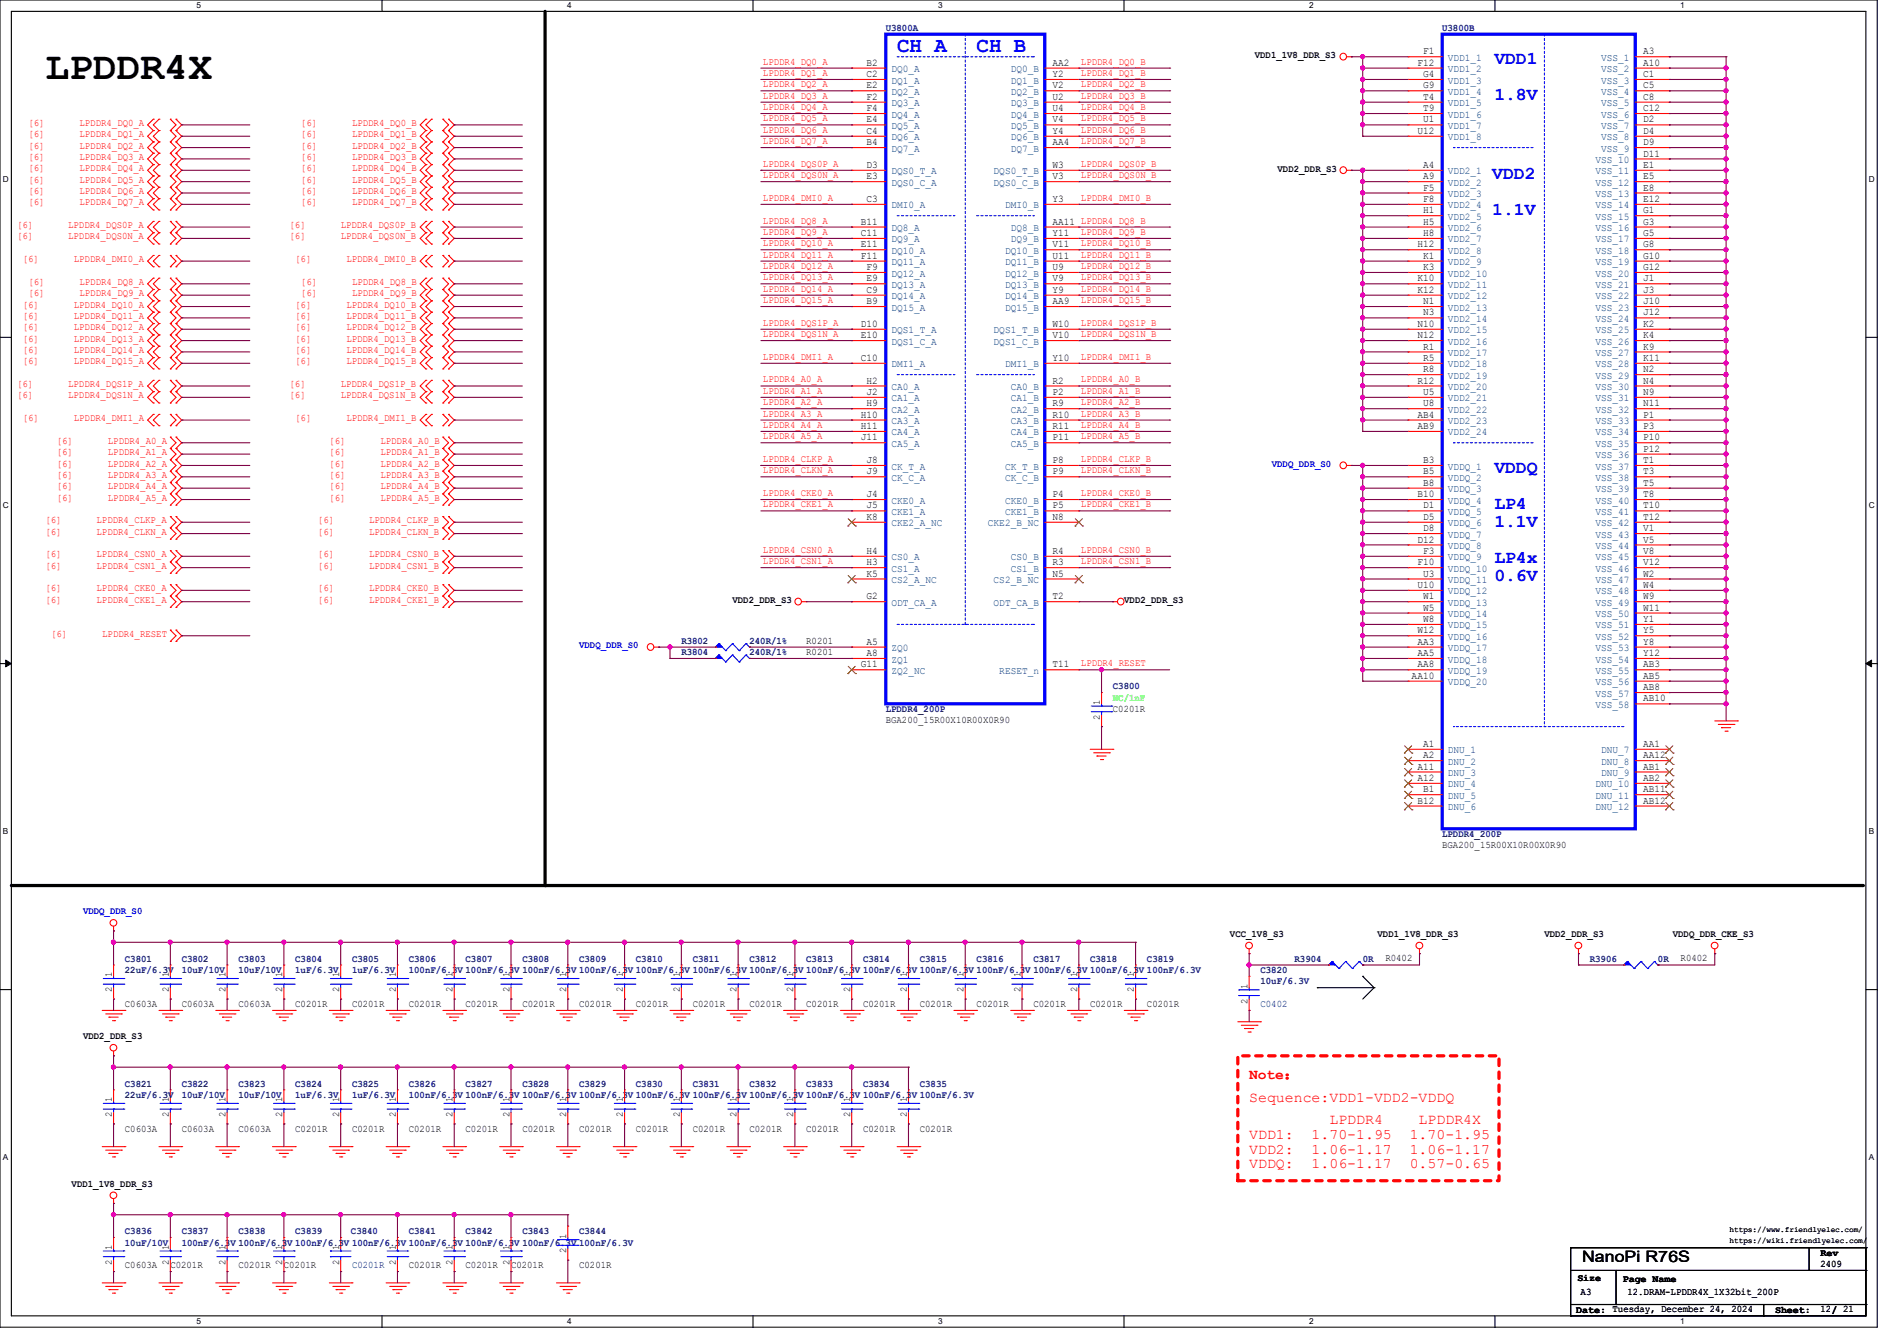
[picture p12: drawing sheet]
<svg xmlns="http://www.w3.org/2000/svg" width="297mm" height="210mm" viewBox="0 0 297 210" stroke-linecap="round" stroke-linejoin="round" font-family="sans-serif">
<defs><g id="words">
<text font-size="6.2" x="7.1" y="12.3">LPDDR4X</text>
<g font-size="3.3" fill="#00f">
<text x="140.5" y="8.1">CH A</text>
<text x="152.9" y="8.1">CH B</text>
</g>
<g font-size="2.8" fill="#00f">
<text x="234" y="10">VDD1</text>
<text x="234" y="15.7">1.8V</text>
<text x="233.6" y="28">VDD2</text>
<text x="233.6" y="33.7">1.1V</text>
<text x="234" y="74">VDDQ</text>
<text x="234" y="79.7">LP4</text>
<text x="234" y="82.6">1.1V</text>
<text x="234" y="88.2">LP4x</text>
<text x="234" y="91.1">0.6V</text>
</g>
<text font-size="2.5" x="247.7" y="197.7">NanoPi R76S</text>
<g font-size="2.3" fill="#f00">
<text x="195.6" y="172.5">Sequence:VDD1-VDD2-VDDQ</text>
<text x="195.6" y="169">Note：</text>
<text x="195.6" y="178.4">VDD1:</text>
<text x="205.4" y="178.4">1.70-1.95</text>
<text x="208.2" y="176.1">LPDDR4</text>
<text x="220.7" y="178.4">1.70-1.95</text>
<text x="222.1" y="176.1">LPDDR4X</text>
<text x="195.6" y="180.7">VDD2:</text>
<text x="195.6" y="183">VDDQ:</text>
<text x="205.4" y="180.7">1.06-1.17</text>
<text x="205.4" y="183">1.06-1.17</text>
<text x="220.7" y="180.7">1.06-1.17</text>
<text x="220.7" y="183">0.57-0.65</text>
</g>
<g font-size="1.6" fill="#00007f">
<text x="138.7" y="4.8">U3800A</text>
<text x="225.8" y="4.8">U3800B</text>
<text x="106.7" y="100.8">R3802</text>
<text x="117.3" y="100.8">240R/1%</text>
<text x="106.7" y="102.6">R3804</text>
<text x="117.3" y="102.6">240R/1%</text>
<text x="174.2" y="107.9">C3800</text>
<text x="138.7" y="111.5">LPDDR4_200P</text>
<text x="225.8" y="131.1">LPDDR4_200P</text>
<text x="19.6" y="150.6">C3801</text>
<text x="19.6" y="152.4">22uF/6.3V</text>
<text x="28.4" y="150.6">C3802</text>
<text x="28.4" y="152.4">10uF/10V</text>
<text x="37.3" y="150.6">C3803</text>
<text x="37.3" y="152.4">10uF/10V</text>
<text x="46.2" y="150.6">C3804</text>
<text x="46.2" y="152.4">1uF/6.3V</text>
<text x="55.1" y="150.6">C3805</text>
<text x="55.1" y="152.4">1uF/6.3V</text>
<text x="64" y="150.6">C3806</text>
<text x="64" y="152.4">100nF/6.3V 100nF/6.3V 100nF/6.3V 100nF/6.3V 100nF/6.3V 100nF/6.3V 100nF/6.3V 100nF/6.3V 100nF/6.3V 100nF/6.3V 100nF/6.3V 100nF/6.3V 100nF/6.3V 100nF/6.3V</text>
<text x="72.9" y="150.6">C3807</text>
<text x="81.8" y="150.6">C3808</text>
<text x="90.7" y="150.6">C3809</text>
<text x="99.6" y="150.6">C3810</text>
<text x="108.5" y="150.6">C3811</text>
<text x="117.3" y="150.6">C3812</text>
<text x="126.2" y="150.6">C3813</text>
<text x="135.1" y="150.6">C3814</text>
<text x="144" y="150.6">C3815</text>
<text x="152.9" y="150.6">C3816</text>
<text x="161.8" y="150.6">C3817</text>
<text x="170.7" y="150.6">C3818</text>
<text x="179.6" y="150.6">C3819</text>
<text x="197.4" y="152.4">C3820</text>
<text x="197.4" y="154.2">10uF/6.3V</text>
<text x="202.7" y="150.6">R3904</text>
<text x="213.4" y="150.6">0R</text>
<text x="248.9" y="150.6">R3906</text>
<text x="259.6" y="150.6">0R</text>
<text x="197.4" y="157.7">C0402</text>
<text x="19.6" y="170.2">C3821</text>
<text x="19.6" y="172">22uF/6.3V</text>
<text x="28.4" y="170.2">C3822</text>
<text x="28.4" y="172">10uF/10V</text>
<text x="37.3" y="170.2">C3823</text>
<text x="37.3" y="172">10uF/10V</text>
<text x="46.2" y="170.2">C3824</text>
<text x="46.2" y="172">1uF/6.3V</text>
<text x="55.1" y="170.2">C3825</text>
<text x="55.1" y="172">1uF/6.3V</text>
<text x="64" y="170.2">C3826</text>
<text x="64" y="172">100nF/6.3V 100nF/6.3V 100nF/6.3V 100nF/6.3V 100nF/6.3V 100nF/6.3V 100nF/6.3V 100nF/6.3V 100nF/6.3V 100nF/6.3V</text>
<text x="72.9" y="170.2">C3827</text>
<text x="81.8" y="170.2">C3828</text>
<text x="90.7" y="170.2">C3829</text>
<text x="99.6" y="170.2">C3830</text>
<text x="108.5" y="170.2">C3831</text>
<text x="117.3" y="170.2">C3832</text>
<text x="126.2" y="170.2">C3833</text>
<text x="135.1" y="170.2">C3834</text>
<text x="144" y="170.2">C3835</text>
<text x="19.6" y="193.3">C3836</text>
<text x="19.6" y="195.1">10uF/10V</text>
<text x="28.4" y="193.3">C3837</text>
<text x="28.4" y="195.1">100nF/6.3V 100nF/6.3V 100nF/6.3V 100nF/6.3V 100nF/6.3V 100nF/6.3V 100nF/6.3V 100nF/6.3V</text>
<text x="37.3" y="193.3">C3838</text>
<text x="46.2" y="193.3">C3839</text>
<text x="54.9" y="193.3">C3840</text>
<text x="64" y="193.3">C3841</text>
<text x="72.9" y="193.3">C3842</text>
<text x="81.8" y="193.3">C3843</text>
<text x="90.7" y="193.3">C3844</text>
<text x="55.1" y="198.6">C0201R</text>
</g>
<g font-size="1.6" fill="#f00">
<text x="119.5" y="11.9">LPDDR4_DQ1_A</text>
<text x="119.5" y="10.1">LPDDR4_DQ0_A</text>
<text x="169.2" y="11.9">LPDDR4_DQ1_B</text>
<text x="169.2" y="10.1">LPDDR4_DQ0_B</text>
<text x="119.5" y="17.2">LPDDR4_DQ4_A</text>
<text x="119.5" y="15.5">LPDDR4_DQ3_A</text>
<text x="119.5" y="13.7">LPDDR4_DQ2_A</text>
<text x="169.2" y="13.7">LPDDR4_DQ2_B</text>
<text x="169.2" y="17.2">LPDDR4_DQ4_B</text>
<text x="169.2" y="15.5">LPDDR4_DQ3_B</text>
<text x="4.4" y="19.7">[6]</text>
<text x="4.4" y="23.3">[6]</text>
<text x="4.4" y="21.5">[6]</text>
<text x="12.4" y="19.7">LPDDR4_DQ0_A</text>
<text x="12.4" y="23.3">LPDDR4_DQ2_A</text>
<text x="12.4" y="21.5">LPDDR4_DQ1_A</text>
<text x="47.1" y="19.7">[6]</text>
<text x="47.1" y="23.3">[6]</text>
<text x="47.1" y="21.5">[6]</text>
<text x="55.1" y="19.7">LPDDR4_DQ0_B</text>
<text x="55.1" y="23.3">LPDDR4_DQ2_B</text>
<text x="55.1" y="21.5">LPDDR4_DQ1_B</text>
<text x="119.5" y="22.6">LPDDR4_DQ7_A</text>
<text x="119.5" y="20.8">LPDDR4_DQ6_A</text>
<text x="119.5" y="19">LPDDR4_DQ5_A</text>
<text x="169.2" y="22.6">LPDDR4_DQ7_B</text>
<text x="169.2" y="20.8">LPDDR4_DQ6_B</text>
<text x="169.2" y="19">LPDDR4_DQ5_B</text>
<text x="4.4" y="26.8">[6]</text>
<text x="4.4" y="25.1">[6]</text>
<text x="4.4" y="28.6">[6]</text>
<text x="12.4" y="26.8">LPDDR4_DQ4_A</text>
<text x="12.4" y="25.1">LPDDR4_DQ3_A</text>
<text x="12.4" y="28.6">LPDDR4_DQ5_A</text>
<text x="47.1" y="26.8">[6]</text>
<text x="47.1" y="25.1">[6]</text>
<text x="47.1" y="28.6">[6]</text>
<text x="55.1" y="26.8">LPDDR4_DQ4_B</text>
<text x="55.1" y="25.1">LPDDR4_DQ3_B</text>
<text x="55.1" y="28.6">LPDDR4_DQ5_B</text>
<text x="119.5" y="27.9">LPDDR4_DQS0N_A</text>
<text x="119.5" y="26.1">LPDDR4_DQS0P_A</text>
<text x="169.2" y="27.9">LPDDR4_DQS0N_B</text>
<text x="169.2" y="26.1">LPDDR4_DQS0P_B</text>
<text x="2.7" y="35.7">[6]</text>
<text x="4.4" y="30.4">[6]</text>
<text x="4.4" y="32.2">[6]</text>
<text x="10.7" y="35.7">LPDDR4_DQS0P_A</text>
<text x="12.4" y="30.4">LPDDR4_DQ6_A</text>
<text x="12.4" y="32.2">LPDDR4_DQ7_A</text>
<text x="45.3" y="35.7">[6]</text>
<text x="47.1" y="30.4">[6]</text>
<text x="47.1" y="32.2">[6]</text>
<text x="53.3" y="35.7">LPDDR4_DQS0P_B</text>
<text x="55.1" y="30.4">LPDDR4_DQ6_B</text>
<text x="55.1" y="32.2">LPDDR4_DQ7_B</text>
<text x="119.5" y="31.5">LPDDR4_DMI0_A</text>
<text x="119.5" y="35">LPDDR4_DQ8_A</text>
<text x="169.2" y="31.5">LPDDR4_DMI0_B</text>
<text x="2.7" y="37.5">[6]</text>
<text x="3.6" y="41.1">[6]</text>
<text x="10.7" y="37.5">LPDDR4_DQS0N_A</text>
<text x="11.6" y="41.1">LPDDR4_DMI0_A</text>
<text x="45.3" y="37.5">[6]</text>
<text x="46.2" y="41.1">[6]</text>
<text x="53.3" y="37.5">LPDDR4_DQS0N_B</text>
<text x="54.2" y="41.1">LPDDR4_DMI0_B</text>
<text x="119.5" y="40.3">LPDDR4_DQ11_A</text>
<text x="119.5" y="38.6">LPDDR4_DQ10_A</text>
<text x="119.5" y="36.8">LPDDR4_DQ9_A</text>
<text x="169.2" y="36.8">LPDDR4_DQ9_B</text>
<text x="169.2" y="40.3">LPDDR4_DQ11_B</text>
<text x="169.2" y="38.6">LPDDR4_DQ10_B</text>
<text x="4.4" y="44.6">[6]</text>
<text x="4.4" y="46.4">[6]</text>
<text x="12.4" y="44.6">LPDDR4_DQ8_A</text>
<text x="12.4" y="46.4">LPDDR4_DQ9_A</text>
<text x="47.1" y="44.6">[6]</text>
<text x="47.1" y="46.4">[6]</text>
<text x="55.1" y="44.6">LPDDR4_DQ8_B</text>
<text x="55.1" y="46.4">LPDDR4_DQ9_B</text>
<text x="119.5" y="42.1">LPDDR4_DQ12_A</text>
<text x="119.5" y="47.5">LPDDR4_DQ15_A</text>
<text x="119.5" y="45.7">LPDDR4_DQ14_A</text>
<text x="119.5" y="43.9">LPDDR4_DQ13_A</text>
<text x="169.2" y="47.5">LPDDR4_DQ15_B</text>
<text x="169.2" y="45.7">LPDDR4_DQ14_B</text>
<text x="169.2" y="43.9">LPDDR4_DQ13_B</text>
<text x="169.2" y="42.1">LPDDR4_DQ12_B</text>
<text x="3.6" y="48.2">[6]</text>
<text x="3.6" y="51.7">[6]</text>
<text x="3.6" y="50">[6]</text>
<text x="3.6" y="53.5">[6]</text>
<text x="11.6" y="48.2">LPDDR4_DQ10_A</text>
<text x="11.6" y="51.7">LPDDR4_DQ12_A</text>
<text x="11.6" y="50">LPDDR4_DQ11_A</text>
<text x="11.6" y="53.5">LPDDR4_DQ13_A</text>
<text x="46.2" y="48.2">[6]</text>
<text x="46.2" y="51.7">[6]</text>
<text x="46.2" y="50">[6]</text>
<text x="46.2" y="53.5">[6]</text>
<text x="54.2" y="48.2">LPDDR4_DQ10_B</text>
<text x="54.2" y="51.7">LPDDR4_DQ12_B</text>
<text x="54.2" y="50">LPDDR4_DQ11_B</text>
<text x="54.2" y="53.5">LPDDR4_DQ13_B</text>
<text x="119.5" y="52.8">LPDDR4_DQS1N_A</text>
<text x="119.5" y="51">LPDDR4_DQS1P_A</text>
<text x="169.2" y="52.8">LPDDR4_DQS1N_B</text>
<text x="169.2" y="51">LPDDR4_DQS1P_B</text>
<text x="3.6" y="55.3">[6]</text>
<text x="3.6" y="57.1">[6]</text>
<text x="11.6" y="55.3">LPDDR4_DQ14_A</text>
<text x="11.6" y="57.1">LPDDR4_DQ15_A</text>
<text x="46.2" y="55.3">[6]</text>
<text x="46.2" y="57.1">[6]</text>
<text x="54.2" y="55.3">LPDDR4_DQ14_B</text>
<text x="54.2" y="57.1">LPDDR4_DQ15_B</text>
<text x="119.5" y="59.9">LPDDR4_A0_A</text>
<text x="119.5" y="56.3">LPDDR4_DMI1_A</text>
<text x="169.2" y="59.9">LPDDR4_A0_B</text>
<text x="169.2" y="56.3">LPDDR4_DMI1_B</text>
<text x="2.7" y="60.6">[6]</text>
<text x="2.7" y="62.4">[6]</text>
<text x="3.6" y="66">[6]</text>
<text x="10.7" y="60.6">LPDDR4_DQS1P_A</text>
<text x="10.7" y="62.4">LPDDR4_DQS1N_A</text>
<text x="11.6" y="66">LPDDR4_DMI1_A</text>
<text x="45.3" y="60.6">[6]</text>
<text x="45.3" y="62.4">[6]</text>
<text x="46.2" y="66">[6]</text>
<text x="53.3" y="60.6">LPDDR4_DQS1P_B</text>
<text x="53.3" y="62.4">LPDDR4_DQS1N_B</text>
<text x="54.2" y="66">LPDDR4_DMI1_B</text>
<text x="119.5" y="65.2">LPDDR4_A3_A</text>
<text x="119.5" y="63.5">LPDDR4_A2_A</text>
<text x="119.5" y="61.7">LPDDR4_A1_A</text>
<text x="169.2" y="61.7">LPDDR4_A1_B</text>
<text x="169.2" y="65.2">LPDDR4_A3_B</text>
<text x="169.2" y="63.5">LPDDR4_A2_B</text>
<text x="8.9" y="69.5">[6]</text>
<text x="8.9" y="71.3">[6]</text>
<text x="16.9" y="69.5">LPDDR4_A0_A</text>
<text x="16.9" y="71.3">LPDDR4_A1_A</text>
<text x="51.6" y="69.5">[6]</text>
<text x="51.6" y="71.3">[6]</text>
<text x="59.6" y="69.5">LPDDR4_A0_B</text>
<text x="59.6" y="71.3">LPDDR4_A1_B</text>
<text x="119.5" y="67">LPDDR4_A4_A</text>
<text x="119.5" y="68.8">LPDDR4_A5_A</text>
<text x="169.2" y="68.8">LPDDR4_A5_B</text>
<text x="169.2" y="67">LPDDR4_A4_B</text>
<text x="8.9" y="73.1">[6]</text>
<text x="8.9" y="76.6">[6]</text>
<text x="8.9" y="74.8">[6]</text>
<text x="16.9" y="73.1">LPDDR4_A2_A</text>
<text x="16.9" y="76.6">LPDDR4_A4_A</text>
<text x="16.9" y="74.8">LPDDR4_A3_A</text>
<text x="51.6" y="73.1">[6]</text>
<text x="51.6" y="76.6">[6]</text>
<text x="51.6" y="74.8">[6]</text>
<text x="59.6" y="73.1">LPDDR4_A2_B</text>
<text x="59.6" y="76.6">LPDDR4_A4_B</text>
<text x="59.6" y="74.8">LPDDR4_A3_B</text>
<text x="119.5" y="77.7">LPDDR4_CKE0_A</text>
<text x="119.5" y="74.1">LPDDR4_CLKN_A</text>
<text x="119.5" y="72.3">LPDDR4_CLKP_A</text>
<text x="169.2" y="72.3">LPDDR4_CLKP_B</text>
<text x="169.2" y="77.7">LPDDR4_CKE0_B</text>
<text x="169.2" y="74.1">LPDDR4_CLKN_B</text>
<text x="7.1" y="82">[6]</text>
<text x="7.1" y="83.7">[6]</text>
<text x="8.9" y="78.4">[6]</text>
<text x="15.1" y="82">LPDDR4_CLKP_A</text>
<text x="15.1" y="83.7">LPDDR4_CLKN_A</text>
<text x="16.9" y="78.4">LPDDR4_A5_A</text>
<text x="49.8" y="82">[6]</text>
<text x="49.8" y="83.7">[6]</text>
<text x="51.6" y="78.4">[6]</text>
<text x="57.8" y="82">LPDDR4_CLKP_B</text>
<text x="57.8" y="83.7">LPDDR4_CLKN_B</text>
<text x="59.6" y="78.4">LPDDR4_A5_B</text>
<text x="119.5" y="79.5">LPDDR4_CKE1_A</text>
<text x="169.2" y="79.5">LPDDR4_CKE1_B</text>
<text x="7.1" y="87.3">[6]</text>
<text x="7.1" y="89.1">[6]</text>
<text x="15.1" y="87.3">LPDDR4_CSN0_A</text>
<text x="15.1" y="89.1">LPDDR4_CSN1_A</text>
<text x="49.8" y="87.3">[6]</text>
<text x="49.8" y="89.1">[6]</text>
<text x="57.8" y="87.3">LPDDR4_CSN0_B</text>
<text x="57.8" y="89.1">LPDDR4_CSN1_B</text>
<text x="119.5" y="88.3">LPDDR4_CSN1_A</text>
<text x="119.5" y="86.6">LPDDR4_CSN0_A</text>
<text x="169.2" y="88.3">LPDDR4_CSN1_B</text>
<text x="169.2" y="86.6">LPDDR4_CSN0_B</text>
<text x="7.1" y="94.4">[6]</text>
<text x="7.1" y="92.6">[6]</text>
<text x="15.1" y="94.4">LPDDR4_CKE1_A</text>
<text x="15.1" y="92.6">LPDDR4_CKE0_A</text>
<text x="49.8" y="94.4">[6]</text>
<text x="49.8" y="92.6">[6]</text>
<text x="57.8" y="94.4">LPDDR4_CKE1_B</text>
<text x="57.8" y="92.6">LPDDR4_CKE0_B</text>
<text x="8" y="99.7">[6]</text>
<text x="16" y="99.7">LPDDR4_RESET</text>
<text x="169.2" y="104.3">LPDDR4_RESET</text>
</g>
<g font-size="1.6">
<text x="135.7" y="10.3">B2</text>
<text x="164.8" y="10.3">AA2</text>
<text x="196.5" y="9.1">VDD1_1V8_DDR_S3</text>
<text x="221.9" y="10.3">F12</text>
<text x="222.8" y="8.5">F1</text>
<text x="257.3" y="8.5">A3</text>
<text x="257.3" y="10.3">A10</text>
<text x="135.7" y="17.4">F4</text>
<text x="135.7" y="15.6">F2</text>
<text x="135.7" y="13.8">E2</text>
<text x="135.7" y="12.1">C2</text>
<text x="164.8" y="12.1">Y2</text>
<text x="164.8" y="13.8">V2</text>
<text x="164.8" y="15.6">U2</text>
<text x="164.8" y="17.4">U4</text>
<text x="222.8" y="12.1">G4</text>
<text x="222.8" y="13.8">G9</text>
<text x="222.8" y="15.6">T4</text>
<text x="222.8" y="17.4">T9</text>
<text x="257.3" y="12.1">C1</text>
<text x="257.3" y="13.8">C5</text>
<text x="257.3" y="15.6">C8</text>
<text x="257.3" y="17.4">C12</text>
<text x="135.7" y="22.7">B4</text>
<text x="135.7" y="21">C4</text>
<text x="135.7" y="19.2">E4</text>
<text x="164.8" y="19.2">V4</text>
<text x="164.8" y="21">Y4</text>
<text x="164.8" y="22.7">AA4</text>
<text x="221.9" y="21">U12</text>
<text x="222.8" y="19.2">U1</text>
<text x="257.3" y="19.2">D2</text>
<text x="257.3" y="21">D4</text>
<text x="257.3" y="22.7">D9</text>
<text x="135.7" y="28.1">E3</text>
<text x="135.7" y="26.3">D3</text>
<text x="164.8" y="26.3">W3</text>
<text x="164.8" y="28.1">V3</text>
<text x="200" y="26.9">VDD2_DDR_S3</text>
<text x="222.8" y="26.3">A4</text>
<text x="222.8" y="28.1">A9</text>
<text x="222.8" y="29.8">F5</text>
<text x="257.3" y="24.5">D11</text>
<text x="257.3" y="26.3">E1</text>
<text x="257.3" y="28.1">E5</text>
<text x="257.3" y="29.8">E8</text>
<text x="134.8" y="35.2">B11</text>
<text x="135.7" y="31.6">C3</text>
<text x="164.8" y="31.6">Y3</text>
<text x="164.8" y="35.2">AA11 LPDDR4_DQ8_B</text>
<text x="222.8" y="31.6">F8</text>
<text x="222.8" y="33.4">H1</text>
<text x="222.8" y="35.2">H5</text>
<text x="257.3" y="31.6">E12</text>
<text x="257.3" y="33.4">G1</text>
<text x="257.3" y="35.2">G3</text>
<text x="134.8" y="38.7">E11</text>
<text x="134.8" y="40.5">F11</text>
<text x="134.8" y="37">C11</text>
<text x="164.8" y="40.5">U11</text>
<text x="164.8" y="37">Y11</text>
<text x="164.8" y="38.7">V11</text>
<text x="221.9" y="38.7">H12</text>
<text x="222.8" y="37">H8</text>
<text x="222.8" y="40.5">K1</text>
<text x="257.3" y="37">G5</text>
<text x="257.3" y="38.7">G8</text>
<text x="257.3" y="40.5">G10</text>
<text x="135.7" y="47.6">B9</text>
<text x="135.7" y="44.1">E9</text>
<text x="135.7" y="45.8">C9</text>
<text x="135.7" y="42.3">F9</text>
<text x="164.8" y="45.8">Y9</text>
<text x="164.8" y="47.6">AA9</text>
<text x="164.8" y="44.1">V9</text>
<text x="164.8" y="42.3">U9</text>
<text x="221.9" y="45.8">K12</text>
<text x="221.9" y="44.1">K10</text>
<text x="222.8" y="42.3">K3</text>
<text x="222.8" y="47.6">N1</text>
<text x="257.3" y="44.1">J1</text>
<text x="257.3" y="47.6">J10</text>
<text x="257.3" y="42.3">G12</text>
<text x="257.3" y="45.8">J3</text>
<text x="134.8" y="53">E10</text>
<text x="134.8" y="51.2">D10</text>
<text x="164.8" y="51.2">W10</text>
<text x="164.8" y="53">V10</text>
<text x="221.9" y="53">N12</text>
<text x="221.9" y="51.2">N10</text>
<text x="222.8" y="49.4">N3</text>
<text x="257.3" y="51.2">K2</text>
<text x="257.3" y="49.4">J12</text>
<text x="257.3" y="53">K4</text>
<text x="134.8" y="56.5">C10</text>
<text x="164.8" y="56.5">Y10</text>
<text x="222.8" y="56.5">R5</text>
<text x="222.8" y="58.3">R8</text>
<text x="222.8" y="54.7">R1</text>
<text x="257.3" y="54.7">K9</text>
<text x="257.3" y="58.3">N2</text>
<text x="257.3" y="56.5">K11</text>
<text x="134.8" y="65.4">H10</text>
<text x="135.7" y="63.6">H9</text>
<text x="135.7" y="61.8">J2</text>
<text x="135.7" y="60.1">H2</text>
<text x="164.8" y="60.1">R2</text>
<text x="164.8" y="61.8">P2</text>
<text x="164.8" y="63.6">R9</text>
<text x="164.8" y="65.4">R10</text>
<text x="221.9" y="60.1">R12</text>
<text x="221.9" y="65.4">AB4</text>
<text x="222.8" y="61.8">U5</text>
<text x="222.8" y="63.6">U8</text>
<text x="257.3" y="61.8">N9</text>
<text x="257.3" y="65.4">P1</text>
<text x="257.3" y="60.1">N4</text>
<text x="257.3" y="63.6">N11</text>
<text x="134.8" y="67.2">H11</text>
<text x="134.8" y="69">J11</text>
<text x="164.8" y="69">P11</text>
<text x="164.8" y="67.2">R11</text>
<text x="221.9" y="67.2">AB9</text>
<text x="257.3" y="67.2">P3</text>
<text x="257.3" y="69">P10</text>
<text x="257.3" y="70.7">P12</text>
<text x="135.7" y="74.3">J9</text>
<text x="135.7" y="72.5">J8</text>
<text x="135.7" y="77.9">J4</text>
<text x="164.8" y="77.9">P4</text>
<text x="164.8" y="72.5">P8</text>
<text x="164.8" y="74.3">P9</text>
<text x="221.9" y="77.9">B10</text>
<text x="222.8" y="72.5">B3</text>
<text x="222.8" y="74.3">B5</text>
<text x="222.8" y="76.1">B8</text>
<text x="257.3" y="72.5">T1</text>
<text x="257.3" y="76.1">T5</text>
<text x="257.3" y="74.3">T3</text>
<text x="257.3" y="77.9">T8</text>
<text x="135.7" y="79.6">J5</text>
<text x="135.7" y="81.4">K8</text>
<text x="164.8" y="79.6">P5</text>
<text x="164.8" y="81.4">N8</text>
<text x="222.8" y="79.6">D1</text>
<text x="222.8" y="81.4">D5</text>
<text x="222.8" y="83.2">D8</text>
<text x="257.3" y="79.6">T10</text>
<text x="257.3" y="83.2">V1</text>
<text x="257.3" y="81.4">T12</text>
<text x="135.7" y="86.7">H4</text>
<text x="135.7" y="88.5">H3</text>
<text x="164.8" y="88.5">R3</text>
<text x="164.8" y="86.7">R4</text>
<text x="221.9" y="85">D12</text>
<text x="221.9" y="88.5">F10</text>
<text x="222.8" y="86.7">F3</text>
<text x="257.3" y="85">V5</text>
<text x="257.3" y="86.7">V8</text>
<text x="257.3" y="88.5">V12</text>
<text x="114.7" y="94.4">VDD2_DDR_S3</text>
<text x="135.7" y="93.9">G2</text>
<text x="135.7" y="90.3">K5</text>
<text x="164.8" y="93.9">T2</text>
<text x="164.8" y="90.3">N5</text>
<text x="176" y="94.4">VDD2_DDR_S3</text>
<text x="221.9" y="92.1">U10</text>
<text x="222.8" y="90.3">U3</text>
<text x="222.8" y="93.9">W1</text>
<text x="222.8" y="95.6">W5</text>
<text x="257.3" y="90.3">W2</text>
<text x="257.3" y="92.1">W4</text>
<text x="257.3" y="93.9">W9</text>
<text x="257.3" y="95.6">W11</text>
<text x="126.2" y="100.8">R0201</text>
<text x="135.7" y="101">A5</text>
<text x="221.9" y="101">AA3</text>
<text x="221.9" y="99.2">W12</text>
<text x="222.8" y="97.4">W8</text>
<text x="257.3" y="97.4">Y1</text>
<text x="257.3" y="99.2">Y5</text>
<text x="257.3" y="101">Y8</text>
<text x="126.2" y="102.6">R0201</text>
<text x="134.8" y="104.5">G11</text>
<text x="135.7" y="102.7">A8</text>
<text x="164.8" y="104.5">T11</text>
<text x="221" y="106.3">AA10</text>
<text x="221.9" y="104.5">AA8</text>
<text x="221.9" y="102.7">AA5</text>
<text x="257.3" y="102.7">Y12</text>
<text x="257.3" y="104.5">AB3</text>
<text x="257.3" y="106.3">AB5</text>
<text x="138.7" y="113.2">BGA200_15R00X10R00X0R90</text>
<text x="172.2" y="112.7" transform="rotate(-90 172.2 112.7)">2</text>
<text x="172.2" y="110.4" transform="rotate(-90 172.2 110.4)">1</text>
<text x="174.2" y="111.5">C0201R</text>
<text x="257.3" y="108.1">AB8</text>
<text x="257.3" y="109.9">AB10</text>
<text x="222.8" y="118.7">A2</text>
<text x="222.8" y="117">A1</text>
<text x="257.3" y="117">AA1</text>
<text x="257.3" y="118.7">AA12</text>
<text x="221.9" y="120.5">A11</text>
<text x="221.9" y="122.3">A12</text>
<text x="221.9" y="125.9">B12</text>
<text x="222.8" y="124.1">B1</text>
<text x="257.3" y="120.5">AB1</text>
<text x="257.3" y="122.3">AB2</text>
<text x="257.3" y="124.1">AB11</text>
<text x="257.3" y="125.9">AB12</text>
<text x="225.8" y="132.8">BGA200_15R00X10R00X0R90</text>
<text x="192.6" y="146.7">VCC_1V8_S3</text>
<text x="215.7" y="146.7">VDD1_1V8_DDR_S3</text>
<text x="241.8" y="146.7">VDD2_DDR_S3</text>
<text x="261.9" y="146.7">VDDQ_DDR_CKE_S3</text>
<text x="17.5" y="155.4" transform="rotate(-90 17.5 155.4)">2</text>
<text x="17.5" y="153.1" transform="rotate(-90 17.5 153.1)">1</text>
<text x="26.4" y="155.4" transform="rotate(-90 26.4 155.4)">2</text>
<text x="26.4" y="153.1" transform="rotate(-90 26.4 153.1)">1</text>
<text x="35.3" y="155.4" transform="rotate(-90 35.3 155.4)">2</text>
<text x="35.3" y="153.1" transform="rotate(-90 35.3 153.1)">1</text>
<text x="44.2" y="155.4" transform="rotate(-90 44.2 155.4)">2</text>
<text x="44.2" y="153.1" transform="rotate(-90 44.2 153.1)">1</text>
<text x="53.1" y="155.4" transform="rotate(-90 53.1 155.4)">2</text>
<text x="53.1" y="153.1" transform="rotate(-90 53.1 153.1)">1</text>
<text x="62" y="155.4" transform="rotate(-90 62 155.4)">2</text>
<text x="62" y="153.1" transform="rotate(-90 62 153.1)">1</text>
<text x="70.9" y="155.4" transform="rotate(-90 70.9 155.4)">2</text>
<text x="70.9" y="153.1" transform="rotate(-90 70.9 153.1)">1</text>
<text x="79.8" y="155.4" transform="rotate(-90 79.8 155.4)">2</text>
<text x="79.8" y="153.1" transform="rotate(-90 79.8 153.1)">1</text>
<text x="88.6" y="155.4" transform="rotate(-90 88.6 155.4)">2</text>
<text x="88.6" y="153.1" transform="rotate(-90 88.6 153.1)">1</text>
<text x="97.5" y="155.4" transform="rotate(-90 97.5 155.4)">2</text>
<text x="97.5" y="153.1" transform="rotate(-90 97.5 153.1)">1</text>
<text x="106.4" y="155.4" transform="rotate(-90 106.4 155.4)">2</text>
<text x="106.4" y="153.1" transform="rotate(-90 106.4 153.1)">1</text>
<text x="115.3" y="155.4" transform="rotate(-90 115.3 155.4)">2</text>
<text x="115.3" y="153.1" transform="rotate(-90 115.3 153.1)">1</text>
<text x="124.2" y="155.4" transform="rotate(-90 124.2 155.4)">2</text>
<text x="124.2" y="153.1" transform="rotate(-90 124.2 153.1)">1</text>
<text x="133.1" y="155.4" transform="rotate(-90 133.1 155.4)">2</text>
<text x="133.1" y="153.1" transform="rotate(-90 133.1 153.1)">1</text>
<text x="142" y="155.4" transform="rotate(-90 142 155.4)">2</text>
<text x="142" y="153.1" transform="rotate(-90 142 153.1)">1</text>
<text x="150.9" y="155.4" transform="rotate(-90 150.9 155.4)">2</text>
<text x="150.9" y="153.1" transform="rotate(-90 150.9 153.1)">1</text>
<text x="159.8" y="155.4" transform="rotate(-90 159.8 155.4)">2</text>
<text x="159.8" y="153.1" transform="rotate(-90 159.8 153.1)">1</text>
<text x="168.7" y="155.4" transform="rotate(-90 168.7 155.4)">2</text>
<text x="168.7" y="153.1" transform="rotate(-90 168.7 153.1)">1</text>
<text x="177.5" y="155.4" transform="rotate(-90 177.5 155.4)">2</text>
<text x="177.5" y="153.1" transform="rotate(-90 177.5 153.1)">1</text>
<text x="195.3" y="154.9" transform="rotate(-90 195.3 154.9)">1</text>
<text x="216.9" y="150.6">R0402</text>
<text x="263.1" y="150.6">R0402</text>
<text x="19.6" y="157.7">C0603A</text>
<text x="28.4" y="157.7">C0603A</text>
<text x="37.3" y="157.7">C0603A</text>
<text x="46.2" y="157.7">C0201R</text>
<text x="55.1" y="157.7">C0201R</text>
<text x="64" y="157.7">C0201R</text>
<text x="72.9" y="157.7">C0201R</text>
<text x="81.8" y="157.7">C0201R</text>
<text x="90.7" y="157.7">C0201R</text>
<text x="99.6" y="157.7">C0201R</text>
<text x="108.5" y="157.7">C0201R</text>
<text x="117.3" y="157.7">C0201R</text>
<text x="126.2" y="157.7">C0201R</text>
<text x="135.1" y="157.7">C0201R</text>
<text x="144" y="157.7">C0201R</text>
<text x="152.9" y="157.7">C0201R</text>
<text x="161.8" y="157.7">C0201R</text>
<text x="170.7" y="157.7">C0201R</text>
<text x="179.6" y="157.7">C0201R</text>
<text x="195.3" y="157.2" transform="rotate(-90 195.3 157.2)">2</text>
<text x="13" y="162.7">VDD2_DDR_S3</text>
<text x="17.5" y="172.6" transform="rotate(-90 17.5 172.6)">1</text>
<text x="26.4" y="172.6" transform="rotate(-90 26.4 172.6)">1</text>
<text x="35.3" y="172.6" transform="rotate(-90 35.3 172.6)">1</text>
<text x="44.2" y="172.6" transform="rotate(-90 44.2 172.6)">1</text>
<text x="53.1" y="172.6" transform="rotate(-90 53.1 172.6)">1</text>
<text x="62" y="172.6" transform="rotate(-90 62 172.6)">1</text>
<text x="70.9" y="172.6" transform="rotate(-90 70.9 172.6)">1</text>
<text x="79.8" y="172.6" transform="rotate(-90 79.8 172.6)">1</text>
<text x="88.6" y="172.6" transform="rotate(-90 88.6 172.6)">1</text>
<text x="97.5" y="172.6" transform="rotate(-90 97.5 172.6)">1</text>
<text x="106.4" y="172.6" transform="rotate(-90 106.4 172.6)">1</text>
<text x="115.3" y="172.6" transform="rotate(-90 115.3 172.6)">1</text>
<text x="124.2" y="172.6" transform="rotate(-90 124.2 172.6)">1</text>
<text x="133.1" y="172.6" transform="rotate(-90 133.1 172.6)">1</text>
<text x="142" y="172.6" transform="rotate(-90 142 172.6)">1</text>
<text x="17.5" y="175" transform="rotate(-90 17.5 175)">2</text>
<text x="19.6" y="177.2">C0603A</text>
<text x="26.4" y="175" transform="rotate(-90 26.4 175)">2</text>
<text x="28.4" y="177.2">C0603A</text>
<text x="35.3" y="175" transform="rotate(-90 35.3 175)">2</text>
<text x="37.3" y="177.2">C0603A</text>
<text x="44.2" y="175" transform="rotate(-90 44.2 175)">2</text>
<text x="46.2" y="177.2">C0201R</text>
<text x="53.1" y="175" transform="rotate(-90 53.1 175)">2</text>
<text x="55.1" y="177.2">C0201R</text>
<text x="62" y="175" transform="rotate(-90 62 175)">2</text>
<text x="64" y="177.2">C0201R</text>
<text x="70.9" y="175" transform="rotate(-90 70.9 175)">2</text>
<text x="72.9" y="177.2">C0201R</text>
<text x="79.8" y="175" transform="rotate(-90 79.8 175)">2</text>
<text x="81.8" y="177.2">C0201R</text>
<text x="88.6" y="175" transform="rotate(-90 88.6 175)">2</text>
<text x="90.7" y="177.2">C0201R</text>
<text x="97.5" y="175" transform="rotate(-90 97.5 175)">2</text>
<text x="99.6" y="177.2">C0201R</text>
<text x="106.4" y="175" transform="rotate(-90 106.4 175)">2</text>
<text x="108.5" y="177.2">C0201R</text>
<text x="115.3" y="175" transform="rotate(-90 115.3 175)">2</text>
<text x="117.3" y="177.2">C0201R</text>
<text x="124.2" y="175" transform="rotate(-90 124.2 175)">2</text>
<text x="126.2" y="177.2">C0201R</text>
<text x="133.1" y="175" transform="rotate(-90 133.1 175)">2</text>
<text x="135.1" y="177.2">C0201R</text>
<text x="142" y="175" transform="rotate(-90 142 175)">2</text>
<text x="144" y="177.2">C0201R</text>
<text x="11.2" y="185.8">VDD1_1V8_DDR_S3</text>
<text x="17.5" y="195.7" transform="rotate(-90 17.5 195.7)">1</text>
<text x="26.4" y="195.7" transform="rotate(-90 26.4 195.7)">1</text>
<text x="35.3" y="195.7" transform="rotate(-90 35.3 195.7)">1</text>
<text x="44.2" y="195.7" transform="rotate(-90 44.2 195.7)">1</text>
<text x="53.1" y="195.7" transform="rotate(-90 53.1 195.7)">1</text>
<text x="62" y="195.7" transform="rotate(-90 62 195.7)">1</text>
<text x="70.9" y="195.7" transform="rotate(-90 70.9 195.7)">1</text>
<text x="79.8" y="195.7" transform="rotate(-90 79.8 195.7)">1</text>
<text x="88.6" y="196.3" transform="rotate(-90 88.6 196.3)">2</text>
<text x="88.6" y="194" transform="rotate(-90 88.6 194)">1</text>
<text x="285" y="196.7">Rev</text>
<text x="17.5" y="198.1" transform="rotate(-90 17.5 198.1)">2</text>
<text x="19.6" y="198.6">C0603A</text>
<text x="26.4" y="198.1" transform="rotate(-90 26.4 198.1)">2</text>
<text x="26.7" y="198.6">C0201R</text>
<text x="35.3" y="198.1" transform="rotate(-90 35.3 198.1)">2</text>
<text x="37.3" y="198.6">C0201R</text>
<text x="44.2" y="198.1" transform="rotate(-90 44.2 198.1)">2</text>
<text x="44.4" y="198.6">C0201R</text>
<text x="53.1" y="198.1" transform="rotate(-90 53.1 198.1)">2</text>
<text x="62" y="198.1" transform="rotate(-90 62 198.1)">2</text>
<text x="64" y="198.6">C0201R</text>
<text x="70.9" y="198.1" transform="rotate(-90 70.9 198.1)">2</text>
<text x="72.9" y="198.6">C0201R</text>
<text x="79.8" y="198.1" transform="rotate(-90 79.8 198.1)">2</text>
<text x="80" y="198.6">C0201R</text>
<text x="90.7" y="198.6">C0201R</text>
<text x="247" y="200.6">Size</text>
<text x="247.5" y="202.9">A3</text>
<text x="254.1" y="200.7">Page Name</text>
<text x="254.8" y="202.9">12.DRAM-LPDDR4X_1X32bit_200P</text>
<text x="285" y="198.4">2409</text>
<text x="246.8" y="205.6">Date: Tuesday, December 24, 2024</text>
<text x="277.9" y="205.6">Sheet:</text>
<text x="285" y="205.5">12/ 21</text>
</g>
<g font-size="1.6" fill="#003f7f">
<text x="139.6" y="11.3">DQ0_A</text>
<text x="158.2" y="11.3">DQ0_B</text>
<text x="226.7" y="9.5">VDD1_1</text>
<text x="226.7" y="11.3">VDD1_2</text>
<text x="250.7" y="9.5">VSS_1</text>
<text x="250.7" y="11.3">VSS_2</text>
<text x="139.6" y="16.6">DQ3_A</text>
<text x="139.6" y="14.9">DQ2_A</text>
<text x="139.6" y="13.1">DQ1_A</text>
<text x="158.2" y="13.1">DQ1_B</text>
<text x="158.2" y="14.9">DQ2_B</text>
<text x="158.2" y="16.6">DQ3_B</text>
<text x="226.7" y="13.1">VDD1_3</text>
<text x="226.7" y="14.9">VDD1_4</text>
<text x="226.7" y="16.6">VDD1_5</text>
<text x="250.7" y="13.1">VSS_3</text>
<text x="250.7" y="14.9">VSS_4</text>
<text x="250.7" y="16.6">VSS_5</text>
<text x="139.6" y="23.7">DQ7_A</text>
<text x="139.6" y="22">DQ6_A</text>
<text x="139.6" y="20.2">DQ5_A</text>
<text x="139.6" y="18.4">DQ4_A</text>
<text x="158.2" y="20.2">DQ5_B</text>
<text x="158.2" y="18.4">DQ4_B</text>
<text x="158.2" y="22">DQ6_B</text>
<text x="158.2" y="23.7">DQ7_B</text>
<text x="226.7" y="20.2">VDD1_7</text>
<text x="226.7" y="22">VDD1_8</text>
<text x="226.7" y="18.4">VDD1_6</text>
<text x="250.7" y="18.4">VSS_6</text>
<text x="250.7" y="20.2">VSS_7</text>
<text x="250.7" y="22">VSS_8</text>
<text x="250.7" y="23.7">VSS_9</text>
<text x="139.6" y="29.1">DQS0_C_A</text>
<text x="139.6" y="27.3">DQS0_T_A</text>
<text x="155.6" y="27.3">DQS0_T_B</text>
<text x="155.6" y="29.1">DQS0_C_B</text>
<text x="226.7" y="27.3">VDD2_1</text>
<text x="226.7" y="29.1">VDD2_2</text>
<text x="249.8" y="25.5">VSS_10</text>
<text x="249.8" y="27.3">VSS_11</text>
<text x="249.8" y="29.1">VSS_12</text>
<text x="139.6" y="32.6">DMI0_A</text>
<text x="157.4" y="32.6">DMI0_B</text>
<text x="226.7" y="30.9">VDD2_3</text>
<text x="226.7" y="32.6">VDD2_4</text>
<text x="226.7" y="34.4">VDD2_5</text>
<text x="249.8" y="30.9">VSS_13</text>
<text x="249.8" y="32.6">VSS_14</text>
<text x="249.8" y="34.4">VSS_15</text>
<text x="139.6" y="39.8">DQ10_A</text>
<text x="139.6" y="36.2">DQ8_A</text>
<text x="139.6" y="41.5">DQ11_A</text>
<text x="139.6" y="38">DQ9_A</text>
<text x="157.4" y="41.5">DQ11_B</text>
<text x="157.4" y="39.8">DQ10_B</text>
<text x="158.2" y="38">DQ9_B</text>
<text x="158.2" y="36.2">DQ8_B</text>
<text x="226.7" y="39.8">VDD2_8</text>
<text x="226.7" y="36.2">VDD2_6</text>
<text x="226.7" y="38">VDD2_7</text>
<text x="226.7" y="41.5">VDD2_9</text>
<text x="249.8" y="36.2">VSS_16</text>
<text x="249.8" y="38">VSS_17</text>
<text x="249.8" y="39.8">VSS_18</text>
<text x="249.8" y="41.5">VSS_19</text>
<text x="139.6" y="45.1">DQ13_A</text>
<text x="139.6" y="46.9">DQ14_A</text>
<text x="139.6" y="43.3">DQ12_A</text>
<text x="157.4" y="46.9">DQ14_B</text>
<text x="157.4" y="45.1">DQ13_B</text>
<text x="157.4" y="43.3">DQ12_B</text>
<text x="226.7" y="43.3">VDD2_10</text>
<text x="226.7" y="46.9">VDD2_12</text>
<text x="226.7" y="45.1">VDD2_11</text>
<text x="249.8" y="45.1">VSS_21</text>
<text x="249.8" y="43.3">VSS_20</text>
<text x="249.8" y="46.9">VSS_22</text>
<text x="139.6" y="48.6">DQ15_A</text>
<text x="139.6" y="54">DQS1_C_A</text>
<text x="139.6" y="52.2">DQS1_T_A</text>
<text x="155.6" y="52.2">DQS1_T_B</text>
<text x="155.6" y="54">DQS1_C_B</text>
<text x="157.4" y="48.6">DQ15_B</text>
<text x="226.7" y="50.4">VDD2_14</text>
<text x="226.7" y="54">VDD2_16</text>
<text x="226.7" y="48.6">VDD2_13</text>
<text x="226.7" y="52.2">VDD2_15</text>
<text x="249.8" y="48.6">VSS_23</text>
<text x="249.8" y="52.2">VSS_25</text>
<text x="249.8" y="50.4">VSS_24</text>
<text x="249.8" y="54">VSS_26</text>
<text x="139.6" y="57.5">DMI1_A</text>
<text x="157.4" y="57.5">DMI1_B</text>
<text x="226.7" y="57.5">VDD2_18</text>
<text x="226.7" y="59.3">VDD2_19</text>
<text x="226.7" y="55.8">VDD2_17</text>
<text x="249.8" y="55.8">VSS_27</text>
<text x="249.8" y="59.3">VSS_29</text>
<text x="249.8" y="57.5">VSS_28</text>
<text x="139.6" y="64.6">CA2_A</text>
<text x="139.6" y="62.9">CA1_A</text>
<text x="139.6" y="61.1">CA0_A</text>
<text x="158.2" y="61.1">CA0_B</text>
<text x="158.2" y="62.9">CA1_B</text>
<text x="158.2" y="64.6">CA2_B</text>
<text x="226.7" y="61.1">VDD2_20</text>
<text x="226.7" y="62.9">VDD2_21</text>
<text x="226.7" y="64.6">VDD2_22</text>
<text x="249.8" y="62.9">VSS_31</text>
<text x="249.8" y="61.1">VSS_30</text>
<text x="249.8" y="64.6">VSS_32</text>
<text x="139.6" y="68.2">CA4_A</text>
<text x="139.6" y="66.4">CA3_A</text>
<text x="139.6" y="70">CA5_A</text>
<text x="158.2" y="66.4">CA3_B</text>
<text x="158.2" y="70">CA5_B</text>
<text x="158.2" y="68.2">CA4_B</text>
<text x="226.7" y="66.4">VDD2_23</text>
<text x="226.7" y="68.2">VDD2_24</text>
<text x="249.8" y="66.4">VSS_33</text>
<text x="249.8" y="68.2">VSS_34</text>
<text x="249.8" y="70">VSS_35</text>
<text x="249.8" y="71.8">VSS_36</text>
<text x="139.6" y="75.3">CK_C_A</text>
<text x="139.6" y="73.5">CK_T_A</text>
<text x="157.4" y="73.5">CK_T_B</text>
<text x="157.4" y="75.3">CK_C_B</text>
<text x="226.7" y="73.5">VDDQ_1</text>
<text x="226.7" y="75.3">VDDQ_2</text>
<text x="226.7" y="77.1">VDDQ_3</text>
<text x="249.8" y="73.5">VSS_37</text>
<text x="249.8" y="77.1">VSS_39</text>
<text x="249.8" y="75.3">VSS_38</text>
<text x="139.6" y="78.9">CKE0_A</text>
<text x="139.6" y="80.6">CKE1_A</text>
<text x="139.6" y="82.4">CKE2_A_NC</text>
<text x="154.7" y="82.4">CKE2_B_NC</text>
<text x="157.4" y="80.6">CKE1_B</text>
<text x="157.4" y="78.9">CKE0_B</text>
<text x="226.7" y="78.9">VDDQ_4</text>
<text x="226.7" y="80.6">VDDQ_5</text>
<text x="226.7" y="82.4">VDDQ_6</text>
<text x="249.8" y="80.6">VSS_41</text>
<text x="249.8" y="78.9">VSS_40</text>
<text x="249.8" y="82.4">VSS_42</text>
<text x="139.6" y="87.8">CS0_A</text>
<text x="139.6" y="89.5">CS1_A</text>
<text x="158.2" y="89.5">CS1_B</text>
<text x="158.2" y="87.8">CS0_B</text>
<text x="226.7" y="84.2">VDDQ_7</text>
<text x="226.7" y="86">VDDQ_8</text>
<text x="226.7" y="87.8">VDDQ_9</text>
<text x="226.7" y="89.5">VDDQ_10</text>
<text x="249.8" y="84.2">VSS_43</text>
<text x="249.8" y="86">VSS_44</text>
<text x="249.8" y="87.8">VSS_45</text>
<text x="249.8" y="89.5">VSS_46</text>
<text x="139.6" y="94.9">ODT_CA_A</text>
<text x="139.6" y="91.3">CS2_A_NC</text>
<text x="155.6" y="94.9">ODT_CA_B</text>
<text x="155.6" y="91.3">CS2_B_NC</text>
<text x="226.7" y="91.3">VDDQ_11</text>
<text x="226.7" y="94.9">VDDQ_13</text>
<text x="226.7" y="93.1">VDDQ_12</text>
<text x="249.8" y="91.3">VSS_47</text>
<text x="249.8" y="93.1">VSS_48</text>
<text x="249.8" y="94.9">VSS_49</text>
<text x="139.6" y="102">ZQ0</text>
<text x="226.7" y="98.4">VDDQ_15</text>
<text x="226.7" y="102">VDDQ_17</text>
<text x="226.7" y="96.6">VDDQ_14</text>
<text x="226.7" y="100.2">VDDQ_16</text>
<text x="249.8" y="96.6">VSS_50</text>
<text x="249.8" y="98.4">VSS_51</text>
<text x="249.8" y="100.2">VSS_52</text>
<text x="249.8" y="102">VSS_53</text>
<text x="139.6" y="103.8">ZQ1</text>
<text x="139.6" y="105.5">ZQ2_NC</text>
<text x="156.5" y="105.5">RESET_n</text>
<text x="226.7" y="105.5">VDDQ_19</text>
<text x="226.7" y="103.8">VDDQ_18</text>
<text x="226.7" y="107.3">VDDQ_20</text>
<text x="249.8" y="103.8">VSS_54</text>
<text x="249.8" y="105.5">VSS_55</text>
<text x="249.8" y="107.3">VSS_56</text>
<text x="249.8" y="109.1">VSS_57</text>
<text x="249.8" y="110.9">VSS_58</text>
<text x="226.7" y="119.8">DNU_2</text>
<text x="226.7" y="118">DNU_1</text>
<text x="250.7" y="118">DNU_7</text>
<text x="250.7" y="119.8">DNU_8</text>
<text x="226.7" y="121.5">DNU_3</text>
<text x="226.7" y="123.3">DNU_4</text>
<text x="226.7" y="125.1">DNU_5</text>
<text x="249.8" y="123.3">DNU_10</text>
<text x="249.8" y="125.1">DNU_11</text>
<text x="250.7" y="121.5">DNU_9</text>
<text x="226.7" y="126.9">DNU_6</text>
<text x="249.8" y="126.9">DNU_12</text>
</g>
<g font-size="1.6" fill="#00f">
<text x="199.1" y="73.1">VDDQ_DDR_S0</text>
<text x="90.7" y="101.6">VDDQ_DDR_S0</text>
<text x="13" y="143.2">VDDQ_DDR_S0</text>
</g>
<text font-size="1.6" fill="#01ff00" x="174.2" y="109.7">NC/1nF</text>
<g font-size="1.3">
<text x="30.8" y="1.3">5</text>
<text x="88.8" y="1.3">4</text>
<text x="146.9" y="1.3">3</text>
<text x="205" y="1.3">2</text>
<text x="263.1" y="1.3">1</text>
<text x=".5" y="28.4">D</text>
<text x="292.6" y="28.4">D</text>
<text x=".5" y="79.5">C</text>
<text x="292.6" y="79.5">C</text>
<text x=".5" y="130.6">B</text>
<text x="292.6" y="130.6">B</text>
<text x=".5" y="181.7">A</text>
<text x="292.6" y="181.7">A</text>
<text x="30.8" y="207.4">5</text>
<text x="88.8" y="207.4">4</text>
<text x="146.9" y="207.4">3</text>
<text x="205" y="207.4">2</text>
<text x="263.1" y="207.4">1</text>
</g>
<g font-size="1.2">
<text x="270.8" y="194.6">https://wiki.friendlyelec.com/</text>
<text x="270.8" y="192.9">https://www.friendlyelec.com/</text>
</g>
</g></defs>
<path d="M0 0h293.9v207.9h-293.9zM1.8 1.8h290.3v204.3h-290.3z" fill="none" stroke="#000" stroke-width=".17"/>
<g fill="#fff">
<path d="M30.8 .2h.7v1.4h-.7z"/>
<path d="M30.8 206.2h.7v1.4h-.7z"/>
</g>
<path d="M59.8 0v1.8M59.8 206.1v1.8" fill="none" stroke="#000" stroke-width=".17"/>
<g fill="#fff">
<path d="M88.8 .2h.7v1.4h-.7z"/>
<path d="M88.8 206.2h.7v1.4h-.7z"/>
</g>
<path d="M117.9 0v1.8M117.9 206.1v1.8" fill="none" stroke="#000" stroke-width=".17"/>
<g fill="#fff">
<path d="M146.9 .2h.7v1.4h-.7z"/>
<path d="M146.9 206.2h.7v1.4h-.7z"/>
</g>
<path d="M176 0v1.8M176 206.1v1.8" fill="none" stroke="#000" stroke-width=".17"/>
<g fill="#fff">
<path d="M205 .2h.7v1.4h-.7z"/>
<path d="M205 206.2h.7v1.4h-.7z"/>
</g>
<path d="M234.1 0v1.8M234.1 206.1v1.8" fill="none" stroke="#000" stroke-width=".17"/>
<g fill="#fff">
<path d="M263.1 .2h.6v1.4h-.6z"/>
<path d="M263.1 206.2h.6v1.4h-.6z"/>
<path d="M.5 27.3h.9v1.4h-.9z"/>
<path d="M292.6 27.3h.9v1.4h-.9z"/>
<path d="M.5 78.4h.9v1.4h-.9z"/>
<path d="M292.6 78.4h.9v1.4h-.9z"/>
</g>
<path d="M0 52.8h1.8M292.1 52.8h1.8" fill="none" stroke="#000" stroke-width=".17"/>
<g fill="#fff">
<path d="M.5 129.5h.8v1.4h-.8z"/>
<path d="M292.6 129.5h.8v1.4h-.8z"/>
</g>
<path d="M0 103.9h1.8M292.1 103.9h1.8" fill="none" stroke="#000" stroke-width=".17"/>
<path d="M.9 103.4l.9 .5-.9 .5zM292.1 103.9l.9-.5v1z" fill="#000" stroke="#000" stroke-width=".16"/>
<g fill="#fff">
<path d="M.5 180.5h.8v1.4h-.8z"/>
<path d="M292.6 180.5h.8v1.4h-.8z"/>
</g>
<g fill="none" stroke="#000" stroke-width=".17">
<path d="M0 155h1.8M206.2 154.7h.1M206.2 154.7h8.9M213.4 152.9h.1M213.4 152.9l1.7 1.8M215.1 154.7h.1M215.1 154.7l-1.7 1.8M292.1 155h1.8M245.9 195.4h.1M245.9 199h46.2M245.9 195.4v10.7M245.9 195.4h46.2"/>
<path d="M253 199v5.3M283.3 199h.1M283.3 195.4v3.6M292.1 199h.1M292.1 195.4h.1M292.1 195.4v10.7h-46.2M245.9 206.1h.1M245.9 204.3h46.2M253 204.3h.1M256.6 204.3h.1M276.1 206.1h.1M276.1 204.3v1.8"/>
<path d="M292.1 204.3h.1"/>
</g>
<path d="M85.3 1.8v136.9M1.8 138.7h289.8" fill="none" stroke="#000" stroke-width=".51"/>
<g fill="#000">
<circle cx="85.3" cy="138.7" r=".25"/>
<circle cx="291.6" cy="138.7" r=".25"/>
</g>
<path d="M193.8 165.4h40.9v19.5h-40.9z" fill="none" stroke="#f00" stroke-width=".51" stroke-dasharray="1 1"/>
<g fill="none" stroke="#f00" stroke-width=".17">
<path d="M24 18.7h.1M24 18.7l-.9 .9 .9 .8M24.9 18.7h.1M24.9 18.7l-.9 .9 .9 .8M26.7 18.7h.1M26.7 18.7l.9 .9-.9 .8M27.6 18.7h.1M27.6 18.7l.8 .9-.8 .8M66.7 18.7h.1M66.7 18.7l-.9 .9 .9 .8M67.6 18.7h.1M67.6 18.7l-.9 .9 .9 .8"/>
<path d="M69.3 18.7h.1M69.3 18.7l.9 .9-.9 .8M70.2 18.7h.1M70.2 18.7l.9 .9-.9 .8M133.4 19.6h.1M133.4 17.8h.1M133.4 16h.1M133.4 14.2h.1M133.4 12.4h.1M133.4 10.7h.1M133.4 19.6h5.3M133.4 17.8h5.3"/>
<path d="M133.4 16h5.3M133.4 14.2h5.3M133.4 12.4h5.3M133.4 10.7h5.3M163.6 19.6h5.3M163.6 17.8h5.3M163.6 16h5.3M163.6 14.2h5.3M163.6 12.4h5.3M163.6 10.7h5.3M168.9 10.7h.1M168.9 12.4h.1"/>
<path d="M168.9 14.2h.1M168.9 16h.1M168.9 19.6h.1M168.9 17.8h.1M210.9 8.9h.7M211.6 8.9h.1M220.5 8.9h.1M220.5 10.7h.1M220.5 12.4h.1M220.5 14.2h.1M220.5 19.6h.1M220.5 16h.1"/>
<path d="M220.5 17.8h.1M220.5 8.9h5.3M220.5 19.6h5.3M220.5 17.8h5.3M220.5 16h5.3M220.5 14.2h5.3M220.5 12.4h5.3M220.5 10.7h5.3M256 8.9h5.4M256 19.6h5.4M256 17.8h5.4M256 16h5.4"/>
<path d="M256 14.2h5.4M256 12.4h5.4M256 10.7h5.4M261.4 8.9h.1M261.4 10.7h.1M261.4 12.4h.1M261.4 14.2h.1M261.4 16h.1M261.4 17.8h.1M261.4 19.6h.1M24 20.4h.1M24 22.2h.1"/>
<path d="M24 24h.1M24 25.8h.1M24 27.6h.1M24 29.3h.1M24 31.1h.1M24 34.7h.1M24 36.4h.1M24 32.9h.1M24 38.2h.1M24 24l-.9 .9 .9 .9M24 27.6l-.9 .8 .9 .9M24 22.2l-.9 .9 .9 .9"/>
<path d="M24 25.8l-.9 .9 .9 .9M24 20.4l-.9 .9 .9 .9M24 31.1l-.9 .9 .9 .9M24 29.3l-.9 .9 .9 .9M24 34.7l-.9 .9 .9 .8M24 36.4l-.9 .9 .9 .9M24.9 20.4h.1M24.9 22.2h.1M24.9 24h.1M24.9 25.8h.1M24.9 27.6h.1M24.9 29.3h.1"/>
<path d="M24.9 31.1h.1M24.9 34.7h.1M24.9 36.4h.1M24.9 32.9h.1M24.9 38.2h.1M24.9 22.2l-.9 .9 .9 .9M24.9 25.8l-.9 .9 .9 .9M24.9 24l-.9 .9 .9 .9M24.9 20.4l-.9 .9 .9 .9M24.9 29.3l-.9 .9 .9 .9M24.9 27.6l-.9 .8 .9 .9M24.9 31.1l-.9 .9 .9 .9"/>
<path d="M24.9 34.7l-.9 .9 .9 .8M24.9 36.4l-.9 .9 .9 .9M26.7 20.4h.1M26.7 22.2h.1M26.7 24h.1M26.7 25.8h.1M26.7 27.6h.1M26.7 29.3h.1M26.7 31.1h.1M26.7 34.7h.1M26.7 36.4h.1M26.7 32.9h.1"/>
<path d="M26.7 38.2h.1M26.7 22.2l.9 .9-.9 .9M26.7 25.8l.9 .9-.9 .9M26.7 20.4l.9 .9-.9 .9M26.7 24l.9 .9-.9 .9M26.7 27.6l.9 .8-.9 .9M26.7 29.3l.9 .9-.9 .9M26.7 31.1l.9 .9-.9 .9M26.7 34.7l.9 .9-.9 .8M26.7 36.4l.9 .9-.9 .9M27.6 20.4h.1M27.6 24h.1"/>
<path d="M27.6 22.2h.1M27.6 27.6h.1M27.6 25.8h.1M27.6 31.1h.1M27.6 29.3h.1M27.6 36.4h.1M27.6 34.7h.1M27.6 32.9h.1M27.6 38.2h.1M27.6 24l.8 .9-.8 .9M27.6 22.2l.8 .9-.8 .9M27.6 27.6l.8 .8-.8 .9"/>
<path d="M27.6 20.4l.8 .9-.8 .9M27.6 25.8l.8 .9-.8 .9M27.6 31.1l.8 .9-.8 .9M27.6 29.3l.8 .9-.8 .9M27.6 34.7l.8 .9-.8 .8M27.6 36.4l.8 .9-.8 .9M66.7 20.4h.1M66.7 24h.1M66.7 22.2h.1M66.7 27.6h.1M66.7 25.8h.1M66.7 31.1h.1"/>
<path d="M66.7 29.3h.1M66.7 36.4h.1M66.7 34.7h.1M66.7 32.9h.1M66.7 38.2h.1M66.7 24l-.9 .9 .9 .9M66.7 22.2l-.9 .9 .9 .9M66.7 25.8l-.9 .9 .9 .9M66.7 20.4l-.9 .9 .9 .9M66.7 31.1l-.9 .9 .9 .9M66.7 29.3l-.9 .9 .9 .9M66.7 34.7l-.9 .9 .9 .8"/>
<path d="M66.7 27.6l-.9 .8 .9 .9M66.7 36.4l-.9 .9 .9 .9M67.6 20.4h.1M67.6 24h.1M67.6 22.2h.1M67.6 27.6h.1M67.6 25.8h.1M67.6 31.1h.1M67.6 29.3h.1M67.6 36.4h.1M67.6 34.7h.1M67.6 32.9h.1"/>
<path d="M67.6 38.2h.1M67.6 22.2l-.9 .9 .9 .9M67.6 25.8l-.9 .9 .9 .9M67.6 24l-.9 .9 .9 .9M67.6 20.4l-.9 .9 .9 .9M67.6 29.3l-.9 .9 .9 .9M67.6 27.6l-.9 .8 .9 .9M67.6 31.1l-.9 .9 .9 .9M67.6 34.7l-.9 .9 .9 .8M67.6 36.4l-.9 .9 .9 .9M69.3 20.4h.1M69.3 24h.1"/>
<path d="M69.3 22.2h.1M69.3 27.6h.1M69.3 25.8h.1M69.3 31.1h.1M69.3 29.3h.1M69.3 36.4h.1M69.3 34.7h.1M69.3 32.9h.1M69.3 38.2h.1M69.3 22.2l.9 .9-.9 .9M69.3 25.8l.9 .9-.9 .9M69.3 20.4l.9 .9-.9 .9"/>
<path d="M69.3 24l.9 .9-.9 .9M69.3 29.3l.9 .9-.9 .9M69.3 27.6l.9 .8-.9 .9M69.3 31.1l.9 .9-.9 .9M69.3 34.7l.9 .9-.9 .8M69.3 36.4l.9 .9-.9 .9M70.2 20.4h.1M70.2 22.2h.1M70.2 24h.1M70.2 25.8h.1M70.2 27.6h.1M70.2 29.3h.1"/>
<path d="M70.2 31.1h.1M70.2 34.7h.1M70.2 36.4h.1M70.2 32.9h.1M70.2 38.2h.1M70.2 24l.9 .9-.9 .9M70.2 22.2l.9 .9-.9 .9M70.2 20.4l.9 .9-.9 .9M70.2 25.8l.9 .9-.9 .9M70.2 31.1l.9 .9-.9 .9M70.2 29.3l.9 .9-.9 .9M70.2 34.7l.9 .9-.9 .8"/>
<path d="M70.2 27.6l.9 .8-.9 .9M70.2 36.4l.9 .9-.9 .9M133.4 39.1h.1M133.4 35.6h.1M133.4 37.3h.1M133.4 23.1h.1M133.4 21.3h.1M133.4 32h.1M133.4 28.4h.1M133.4 26.7h.1M133.4 26.7h5.3M133.4 39.1h5.3"/>
<path d="M133.4 35.6h5.3M133.4 37.3h5.3M133.4 23.1h5.3M133.4 21.3h5.3M133.4 32h5.3M133.4 28.4h5.3M163.6 26.7h5.3M163.6 39.1h5.3M163.6 35.6h5.3M163.6 37.3h5.3M163.6 23.1h5.3M163.6 21.3h5.3"/>
<path d="M163.6 32h5.3M163.6 28.4h5.3M168.9 26.7h.1M168.9 28.4h.1M168.9 32h.1M168.9 21.3h.1M168.9 23.1h.1M168.9 37.3h.1M168.9 39.1h.1M168.9 35.6h.1M210.9 26.7h.7M211.6 26.7h.1"/>
<path d="M220.5 26.7h.1M220.5 28.4h.1M220.5 30.2h.1M220.5 32h.1M220.5 39.1h.1M220.5 33.8h.1M220.5 35.6h.1M220.5 37.3h.1M220.5 21.3h.1M220.5 26.7h5.3M220.5 39.1h5.3M220.5 35.6h5.3"/>
<path d="M220.5 37.3h5.3M220.5 21.3h5.3M220.5 32h5.3M220.5 28.4h5.3M220.5 30.2h5.3M220.5 33.8h5.3M256 26.7h5.4M256 39.1h5.4M256 35.6h5.4M256 37.3h5.4M256 23.1h5.4M256 21.3h5.4"/>
<path d="M256 32h5.4M256 28.4h5.4M256 30.2h5.4M256 33.8h5.4M256 24.9h5.4M261.4 21.3h.1M261.4 23.1h.1M261.4 24.9h.1M261.4 26.7h.1M261.4 28.4h.1M261.4 30.2h.1M261.4 32h.1"/>
<path d="M261.4 33.8h.1M261.4 35.6h.1M261.4 37.3h.1M261.4 39.1h.1M24 43.6h.1M24 45.3h.1M24 47.1h.1M24 48.9h.1M24 50.7h.1M24 52.5h.1M24 54.2h.1M24 56h.1"/>
<path d="M24 59.6h.1M24 57.8h.1M24 40h.1M24 41.8h.1M24 40l-.9 .9 .9 .9M24 48.9l-.9 .9 .9 .9M24 43.6l-.9 .8 .9 .9M24 52.5l-.9 .8 .9 .9M24 47.1l-.9 .9 .9 .9M24 50.7l-.9 .9 .9 .9M24 45.3l-.9 .9 .9 .9M24 56l-.9 .9 .9 .9"/>
<path d="M24 54.2l-.9 .9 .9 .9M24 59.6l-.9 .9 .9 .8M24.9 43.6h.1M24.9 45.3h.1M24.9 47.1h.1M24.9 48.9h.1M24.9 50.7h.1M24.9 52.5h.1M24.9 54.2h.1M24.9 56h.1M24.9 59.6h.1M24.9 57.8h.1"/>
<path d="M24.9 40h.1M24.9 41.8h.1M24.9 40l-.9 .9 .9 .9M24.9 47.1l-.9 .9 .9 .9M24.9 43.6l-.9 .8 .9 .9M24.9 50.7l-.9 .9 .9 .9M24.9 48.9l-.9 .9 .9 .9M24.9 45.3l-.9 .9 .9 .9M24.9 54.2l-.9 .9 .9 .9M24.9 52.5l-.9 .8 .9 .9M24.9 56l-.9 .9 .9 .9M24.9 59.6l-.9 .9 .9 .8"/>
<path d="M26.7 43.6h.1M26.7 45.3h.1M26.7 47.1h.1M26.7 48.9h.1M26.7 50.7h.1M26.7 52.5h.1M26.7 54.2h.1M26.7 56h.1M26.7 59.6h.1M26.7 57.8h.1M26.7 40h.1M26.7 41.8h.1"/>
<path d="M26.7 59.6l.9 .9-.9 .8M26.7 43.6l.9 .8-.9 .9M26.7 40l.9 .9-.9 .9M26.7 47.1l.9 .9-.9 .9M26.7 45.3l.9 .9-.9 .9M26.7 48.9l.9 .9-.9 .9M26.7 50.7l.9 .9-.9 .9M26.7 54.2l.9 .9-.9 .9M26.7 52.5l.9 .8-.9 .9M26.7 56l.9 .9-.9 .9M27.6 45.3h.1M27.6 43.6h.1"/>
<path d="M27.6 48.9h.1M27.6 47.1h.1M27.6 52.5h.1M27.6 50.7h.1M27.6 56h.1M27.6 54.2h.1M27.6 59.6h.1M27.6 57.8h.1M27.6 41.8h.1M27.6 40h.1M27.6 56l.8 .9-.8 .9M27.6 59.6l.8 .9-.8 .8"/>
<path d="M27.6 43.6l.8 .8-.8 .9M27.6 48.9l.8 .9-.8 .9M27.6 47.1l.8 .9-.8 .9M27.6 45.3l.8 .9-.8 .9M27.6 40l.8 .9-.8 .9M27.6 50.7l.8 .9-.8 .9M27.6 54.2l.8 .9-.8 .9M27.6 52.5l.8 .8-.8 .9M66.7 45.3h.1M66.7 43.6h.1M66.7 48.9h.1M66.7 47.1h.1"/>
<path d="M66.7 52.5h.1M66.7 50.7h.1M66.7 56h.1M66.7 54.2h.1M66.7 59.6h.1M66.7 57.8h.1M66.7 40h.1M66.7 41.8h.1M66.7 56l-.9 .9 .9 .9M66.7 54.2l-.9 .9 .9 .9M66.7 40l-.9 .9 .9 .9M66.7 48.9l-.9 .9 .9 .9"/>
<path d="M66.7 43.6l-.9 .8 .9 .9M66.7 52.5l-.9 .8 .9 .9M66.7 47.1l-.9 .9 .9 .9M66.7 50.7l-.9 .9 .9 .9M66.7 45.3l-.9 .9 .9 .9M66.7 59.6l-.9 .9 .9 .8M67.6 45.3h.1M67.6 43.6h.1M67.6 48.9h.1M67.6 47.1h.1M67.6 52.5h.1M67.6 50.7h.1"/>
<path d="M67.6 56h.1M67.6 54.2h.1M67.6 59.6h.1M67.6 57.8h.1M67.6 40h.1M67.6 41.8h.1M67.6 54.2l-.9 .9 .9 .9M67.6 52.5l-.9 .8 .9 .9M67.6 47.1l-.9 .9 .9 .9M67.6 40l-.9 .9 .9 .9M67.6 43.6l-.9 .8 .9 .9M67.6 50.7l-.9 .9 .9 .9"/>
<path d="M67.6 48.9l-.9 .9 .9 .9M67.6 45.3l-.9 .9 .9 .9M67.6 56l-.9 .9 .9 .9M67.6 59.6l-.9 .9 .9 .8M69.3 45.3h.1M69.3 43.6h.1M69.3 48.9h.1M69.3 47.1h.1M69.3 52.5h.1M69.3 50.7h.1M69.3 56h.1M69.3 54.2h.1"/>
<path d="M69.3 59.6h.1M69.3 57.8h.1M69.3 40h.1M69.3 41.8h.1M69.3 50.7l.9 .9-.9 .9M69.3 48.9l.9 .9-.9 .9M69.3 43.6l.9 .8-.9 .9M69.3 47.1l.9 .9-.9 .9M69.3 40l.9 .9-.9 .9M69.3 45.3l.9 .9-.9 .9M69.3 54.2l.9 .9-.9 .9M69.3 52.5l.9 .8-.9 .9"/>
<path d="M69.3 56l.9 .9-.9 .9M69.3 59.6l.9 .9-.9 .8M70.2 43.6h.1M70.2 45.3h.1M70.2 47.1h.1M70.2 48.9h.1M70.2 50.7h.1M70.2 52.5h.1M70.2 54.2h.1M70.2 56h.1M70.2 59.6h.1M70.2 57.8h.1"/>
<path d="M70.2 41.8h.1M70.2 40h.1M70.2 50.7l.9 .9-.9 .9M70.2 48.9l.9 .9-.9 .9M70.2 40l.9 .9-.9 .9M70.2 43.6l.9 .8-.9 .9M70.2 47.1l.9 .9-.9 .9M70.2 52.5l.9 .8-.9 .9M70.2 45.3l.9 .9-.9 .9M70.2 56l.9 .9-.9 .9M70.2 54.2l.9 .9-.9 .9M70.2 59.6l.9 .9-.9 .8"/>
<path d="M133.4 48h.1M133.4 44.4h.1M133.4 56.9h.1M133.4 53.3h.1M133.4 46.2h.1M133.4 42.7h.1M133.4 51.6h.1M133.4 40.9h.1M133.4 48h5.3M133.4 44.4h5.3M133.4 56.9h5.3M133.4 53.3h5.3"/>
<path d="M133.4 46.2h5.3M133.4 42.7h5.3M133.4 51.6h5.3M133.4 40.9h5.3M163.6 48h5.3M163.6 44.4h5.3M163.6 56.9h5.3M163.6 53.3h5.3M163.6 46.2h5.3M163.6 42.7h5.3M163.6 51.6h5.3M163.6 40.9h5.3"/>
<path d="M168.9 46.2h.1M168.9 56.9h.1M168.9 51.6h.1M168.9 40.9h.1M168.9 48h.1M168.9 44.4h.1M168.9 42.7h.1M168.9 53.3h.1M220.5 42.7h.1M220.5 46.2h.1M220.5 49.8h.1M220.5 53.3h.1"/>
<path d="M220.5 56.9h.1M220.5 58.7h.1M220.5 40.9h.1M220.5 44.4h.1M220.5 48h.1M220.5 51.6h.1M220.5 55.1h.1M220.5 48h5.3M220.5 44.4h5.3M220.5 56.9h5.3M220.5 53.3h5.3M220.5 46.2h5.3"/>
<path d="M220.5 42.7h5.3M220.5 51.6h5.3M220.5 40.9h5.3M220.5 55.1h5.3M220.5 58.7h5.3M220.5 49.8h5.3M256 48h5.4M256 44.4h5.4M256 56.9h5.4M256 53.3h5.4M256 46.2h5.4M256 42.7h5.4"/>
<path d="M256 51.6h5.4M256 40.9h5.4M256 55.1h5.4M256 58.7h5.4M256 49.8h5.4M261.4 44.4h.1M261.4 48h.1M261.4 51.6h.1M261.4 55.1h.1M261.4 58.7h.1M261.4 40.9h.1M261.4 42.7h.1"/>
<path d="M261.4 46.2h.1M261.4 49.8h.1M261.4 53.3h.1M261.4 56.9h.1M24 61.3h.1M24 63.1h.1M24 64.9h.1M24 66.7h.1M24 61.3l-.9 .9 .9 .9M24 64.9l-.9 .9 .9 .9M24.9 61.3h.1M24.9 63.1h.1"/>
<path d="M24.9 64.9h.1M24.9 66.7h.1M24.9 64.9l-.9 .9 .9 .9M24.9 61.3l-.9 .9 .9 .9M26.7 61.3h.1M26.7 68.5h.1M26.7 70.2h.1M26.7 63.1h.1M26.7 72h.1M26.7 73.8h.1M26.7 75.6h.1M26.7 77.3h.1"/>
<path d="M26.7 79.1h.1M26.7 64.9h.1M26.7 66.7h.1M26.7 61.3l.9 .9-.9 .9M26.7 64.9l.9 .9-.9 .9M26.7 72l.9 .9-.9 .9M26.7 77.3l.9 .9-.9 .9M26.7 73.8l.9 .9-.9 .9M26.7 75.6l.9 .9-.9 .8M26.7 68.5l.9 .8-.9 .9M26.7 70.2l.9 .9-.9 .9M27.6 61.3h.1"/>
<path d="M27.6 70.2h.1M27.6 68.5h.1M27.6 63.1h.1M27.6 73.8h.1M27.6 72h.1M27.6 77.3h.1M27.6 75.6h.1M27.6 79.1h.1M27.6 66.7h.1M27.6 64.9h.1M27.6 61.3l.8 .9-.8 .9M27.6 72l.8 .9-.8 .9"/>
<path d="M27.6 70.2l.8 .9-.8 .9M27.6 64.9l.8 .9-.8 .9M27.6 77.3l.8 .9-.8 .9M27.6 73.8l.8 .9-.8 .9M27.6 68.5l.8 .8-.8 .9M27.6 75.6l.8 .9-.8 .8M66.7 61.3h.1M66.7 63.1h.1M66.7 64.9h.1M66.7 66.7h.1M66.7 64.9l-.9 .9 .9 .9M66.7 61.3l-.9 .9 .9 .9"/>
<path d="M67.6 61.3h.1M67.6 63.1h.1M67.6 64.9h.1M67.6 66.7h.1M67.6 64.9l-.9 .9 .9 .9M67.6 61.3l-.9 .9 .9 .9M69.3 61.3h.1M69.3 70.2h.1M69.3 68.5h.1M69.3 63.1h.1M69.3 73.8h.1M69.3 72h.1"/>
<path d="M69.3 77.3h.1M69.3 75.6h.1M69.3 79.1h.1M69.3 64.9h.1M69.3 66.7h.1M69.3 68.5l.9 .8-.9 .9M69.3 61.3l.9 .9-.9 .9M69.3 64.9l.9 .9-.9 .9M69.3 72l.9 .9-.9 .9M69.3 70.2l.9 .9-.9 .9M69.3 75.6l.9 .9-.9 .8M69.3 73.8l.9 .9-.9 .9"/>
<path d="M69.3 77.3l.9 .9-.9 .9M70.2 61.3h.1M70.2 68.5h.1M70.2 70.2h.1M70.2 63.1h.1M70.2 72h.1M70.2 73.8h.1M70.2 75.6h.1M70.2 77.3h.1M70.2 79.1h.1M70.2 66.7h.1M70.2 64.9h.1"/>
<path d="M70.2 64.9l.9 .9-.9 .9M70.2 61.3l.9 .9-.9 .9M70.2 68.5l.9 .8-.9 .9M70.2 72l.9 .9-.9 .9M70.2 70.2l.9 .9-.9 .9M70.2 75.6l.9 .9-.9 .8M70.2 73.8l.9 .9-.9 .9M70.2 77.3l.9 .9-.9 .9M133.4 67.6h.1M133.4 65.8h.1M133.4 69.3h.1M133.4 64h.1"/>
<path d="M133.4 74.7h.1M133.4 72.9h.1M133.4 78.2h.1M133.4 62.2h.1M133.4 60.5h.1M133.4 72.9h5.3M133.4 67.6h5.3M133.4 65.8h5.3M133.4 69.3h5.3M133.4 64h5.3M133.4 74.7h5.3M133.4 78.2h5.3"/>
<path d="M133.4 62.2h5.3M133.4 60.5h5.3M163.6 72.9h5.3M163.6 67.6h5.3M163.6 65.8h5.3M163.6 69.3h5.3M163.6 64h5.3M163.6 74.7h5.3M163.6 78.2h5.3M163.6 62.2h5.3M163.6 60.5h5.3M168.9 60.5h.1"/>
<path d="M168.9 62.2h.1M168.9 78.2h.1M168.9 72.9h.1M168.9 64h.1M168.9 74.7h.1M168.9 65.8h.1M168.9 69.3h.1M168.9 67.6h.1M210.9 72.9h.7M211.6 72.9h.1M220.5 72.9h.1M220.5 74.7h.1"/>
<path d="M220.5 76.5h.1M220.5 78.2h.1M220.5 60.5h.1M220.5 62.2h.1M220.5 64h.1M220.5 65.8h.1M220.5 67.6h.1M220.5 72.9h5.3M220.5 67.6h5.3M220.5 65.8h5.3M220.5 64h5.3M220.5 74.7h5.3"/>
<path d="M220.5 78.2h5.3M220.5 62.2h5.3M220.5 60.5h5.3M220.5 76.5h5.3M256 72.9h5.4M256 67.6h5.4M256 65.8h5.4M256 69.3h5.4M256 64h5.4M256 74.7h5.4M256 78.2h5.4M256 62.2h5.4"/>
<path d="M256 60.5h5.4M256 76.5h5.4M256 71.1h5.4M261.4 62.2h.1M261.4 65.8h.1M261.4 72.9h.1M261.4 76.5h.1M261.4 60.5h.1M261.4 64h.1M261.4 67.6h.1M261.4 74.7h.1M261.4 78.2h.1"/>
<path d="M261.4 69.3h.1M261.4 71.1h.1M26.7 93.3h.1M26.7 95.1h.1M26.7 91.6h.1M26.7 80.9h.1M26.7 82.7h.1M26.7 86.2h.1M26.7 88h.1M26.7 84.5h.1M26.7 98.7h.1M26.7 89.8h.1"/>
<path d="M26.7 93.3l.9 .9-.9 .9M26.7 91.6l.9 .9-.9 .8M26.7 86.2l.9 .9-.9 .9M26.7 88l.9 .9-.9 .9M26.7 80.9l.9 .9-.9 .9M26.7 82.7l.9 .9-.9 .9M26.7 98.7l.9 .9-.9 .9M27.6 95.1h.1M27.6 93.3h.1M27.6 91.6h.1M27.6 82.7h.1M27.6 80.9h.1"/>
<path d="M27.6 88h.1M27.6 86.2h.1M27.6 84.5h.1M27.6 98.7h.1M27.6 89.8h.1M27.6 93.3l.8 .9-.8 .9M27.6 91.6l.8 .9-.8 .8M27.6 86.2l.8 .9-.8 .9M27.6 88l.8 .9-.8 .9M27.6 80.9l.8 .9-.8 .9M27.6 82.7l.8 .9-.8 .9M27.6 98.7l.8 .9-.8 .9"/>
<path d="M69.3 93.3h.1M69.3 95.1h.1M69.3 91.6h.1M69.3 82.7h.1M69.3 80.9h.1M69.3 88h.1M69.3 86.2h.1M69.3 84.5h.1M69.3 89.8h.1M69.3 93.3l.9 .9-.9 .9M69.3 91.6l.9 .9-.9 .8M69.3 80.9l.9 .9-.9 .9"/>
<path d="M69.3 86.2l.9 .9-.9 .9M69.3 82.7l.9 .9-.9 .9M69.3 88l.9 .9-.9 .9M70.2 95.1h.1M70.2 93.3h.1M70.2 91.6h.1M70.2 80.9h.1M70.2 82.7h.1M70.2 86.2h.1M70.2 88h.1M70.2 84.5h.1M70.2 89.8h.1"/>
<path d="M70.2 93.3l.9 .9-.9 .9M70.2 91.6l.9 .9-.9 .8M70.2 80.9l.9 .9-.9 .9M70.2 86.2l.9 .9-.9 .9M70.2 82.7l.9 .9-.9 .9M70.2 88l.9 .9-.9 .9M125.5 94.2h.7M126.2 94.2h.1M133.4 80h.1M133.4 87.1h.1M133.4 88.9h.1M133.4 94.2h.1"/>
<path d="M133.4 90.7h.1M133.4 81.8h.1M133.4 94.2h5.3M133.4 80h5.3M133.4 87.1h5.3M133.4 88.9h5.3M133.4 90.7h5.3M133.4 81.8h5.3M163.6 94.2h5.3M163.6 80h5.3M163.6 87.1h5.3M163.6 88.9h5.3"/>
<path d="M163.6 90.7h5.3M163.6 81.8h5.3M168.9 94.2h.1M168.9 88.9h.1M168.9 80h.1M168.9 87.1h.1M168.9 90.7h.1M168.9 81.8h.1M174.2 94.2h.1M174.2 94.2h.8M220.5 80h.1M220.5 81.8h.1"/>
<path d="M220.5 83.6h.1M220.5 85.3h.1M220.5 87.1h.1M220.5 90.7h.1M220.5 94.2h.1M220.5 97.8h.1M220.5 88.9h.1M220.5 92.5h.1M220.5 96h.1M220.5 99.6h.1M220.5 94.2h5.3M220.5 80h5.3"/>
<path d="M220.5 87.1h5.3M220.5 88.9h5.3M220.5 90.7h5.3M220.5 81.8h5.3M220.5 83.6h5.3M220.5 85.3h5.3M220.5 97.8h5.3M220.5 92.5h5.3M220.5 96h5.3M220.5 99.6h5.3M256 94.2h5.4M256 80h5.4"/>
<path d="M256 87.1h5.4M256 88.9h5.4M256 90.7h5.4M256 81.8h5.4M256 83.6h5.4M256 85.3h5.4M256 97.8h5.4M256 92.5h5.4M256 96h5.4M256 99.6h5.4M261.4 80h.1M261.4 83.6h.1"/>
<path d="M261.4 85.3h.1M261.4 87.1h.1M261.4 88.9h.1M261.4 90.7h.1M261.4 92.5h.1M261.4 94.2h.1M261.4 96h.1M261.4 97.8h.1M261.4 99.6h.1M261.4 81.8h.1M26.7 100.5h.1M27.6 100.5h.1"/>
<path d="M102.4 101.3h.7M103.1 101.3h.1M112 103.1h.1M112 101.3h.1M117.3 103.1h.1M117.3 101.3h.1M133.4 103.1h.1M133.4 101.3h.1M133.4 104.9h.1M133.4 101.3h5.3M133.4 103.1h5.3M133.4 104.9h5.3"/>
<path d="M163.6 104.9h5.3M168.9 104.9h.1M170.7 117.3h3.5M171.2 117.9h2.5M171.7 118.4h.1M171.7 118.4h1.5M172.3 119h.3M172.5 108.5h.1M172.5 113.8h.1M172.5 108.5v1.7M172.5 112v1.8M172.6 119h.1"/>
<path d="M173.7 117.9h.1M174.2 117.3h.1M220.5 101.3h.1M220.5 104.9h.1M220.5 103.1h.1M220.5 106.7h.1M220.5 119.1h.1M220.5 117.3h.1M220.5 117.3h5.3M220.5 101.3h5.3M220.5 103.1h5.3M220.5 104.9h5.3"/>
<path d="M220.5 106.7h5.3M220.5 119.1h5.3M256 117.3h5.4M256 101.3h5.4M256 103.1h5.4M256 104.9h5.4M256 106.7h5.4M256 108.5h5.4M256 110.2h5.4M256 119.1h5.4M261.4 101.3h.1M261.4 103.1h.1"/>
<path d="M261.4 104.9h.1M261.4 106.7h.1M261.4 108.5h.1M261.4 110.2h.1M261.4 117.3h.1M261.4 119.1h.1M268.5 112.9h3.5M269 113.5h2.5M269.5 114h.1M269.5 114h1.5M270.1 114.5h.3M270.4 114.5h.1"/>
<path d="M271.5 113.5h.1M272 112.9h.1M220.5 120.9h.1M220.5 122.7h.1M220.5 124.5h.1M220.5 126.2h.1M220.5 120.9h5.3M220.5 122.7h5.3M220.5 124.5h5.3M220.5 126.2h5.3M256 120.9h5.4M256 122.7h5.4"/>
<path d="M256 124.5h5.4M256 126.2h5.4M261.4 120.9h.1M261.4 122.7h.1M261.4 124.5h.1M261.4 126.2h.1M16 158.2h3.6M16.6 158.8h2.4M17.1 159.3h.1M17.1 159.3h1.4M17.6 159.9h.3M17.8 145.8h.1"/>
<path d="M17.8 151.1h.1M17.8 156.5h.1M17.8 145.1v.7M17.8 151.1v1.8M17.8 154.7v1.8M17.9 159.9h.1M19 158.8h.1M19.6 158.2h.1M24.9 158.2h3.5M25.4 158.8h2.5M26 159.3h.1M26 159.3h1.4"/>
<path d="M26.5 159.9h.3M26.7 151.1h.1M26.7 156.5h.1M26.7 151.1v1.8M26.7 154.7v1.8M26.8 159.9h.1M27.9 158.8h.1M28.4 158.2h.1M33.8 158.2h3.5M34.3 158.8h2.5M34.8 159.3h.1M34.8 159.3h1.5"/>
<path d="M35.4 159.9h.3M35.6 151.1h.1M35.6 156.5h.1M35.6 151.1v1.8M35.6 154.7v1.8M35.7 159.9h.1M36.8 158.8h.1M37.3 158.2h.1M42.7 158.2h3.5M43.2 158.8h2.5M43.7 159.3h.1M43.7 159.3h1.5"/>
<path d="M44.3 159.9h.3M44.5 151.1h.1M44.5 156.5h.1M44.5 151.1v1.8M44.5 154.7v1.8M44.6 159.9h.1M45.7 158.8h.1M46.2 158.2h.1M51.6 158.2h3.5M52.1 158.8h2.5M52.6 159.3h.1M52.6 159.3h1.5"/>
<path d="M53.2 159.9h.3M53.3 151.1h.1M53.3 156.5h.1M53.3 151.1v1.8M53.3 154.7v1.8M53.5 159.9h.1M54.6 158.8h.1M55.1 158.2h.1M60.5 158.2h3.5M61 158.8h2.5M61.5 159.3h.1M61.5 159.3h1.4"/>
<path d="M62.1 159.9h.3M62.2 151.1h.1M62.2 156.5h.1M62.2 151.1v1.8M62.2 154.7v1.8M62.4 159.9h.1M63.5 158.8h.1M64 158.2h.1M69.3 158.2h3.6M69.9 158.8h2.4M70.4 159.3h.1M70.4 159.3h1.4"/>
<path d="M71 159.9h.3M71.1 151.1h.1M71.1 156.5h.1M71.1 151.1v1.8M71.1 154.7v1.8M71.3 159.9h.1M72.3 158.8h.1M72.9 158.2h.1M78.2 158.2h3.6M78.8 158.8h2.4M79.3 159.3h.1M79.3 159.3h1.4"/>
<path d="M79.8 159.9h.4M80 151.1h.1M80 156.5h.1M80 151.1v1.8M80 154.7v1.8M80.2 159.9h.1M81.2 158.8h.1M81.8 158.2h.1M87.1 158.2h3.6M87.7 158.8h2.4M88.2 159.3h.1M88.2 159.3h1.4"/>
<path d="M88.7 159.9h.4M88.9 151.1h.1M88.9 156.5h.1M88.9 151.1v1.8M88.9 154.7v1.8M89.1 159.9h.1M90.1 158.8h.1M90.7 158.2h.1M96 158.2h3.6M96.6 158.8h2.4M97.1 159.3h.1M97.1 159.3h1.4"/>
<path d="M97.6 159.9h.4M97.8 151.1h.1M97.8 156.5h.1M97.8 151.1v1.8M97.8 154.7v1.8M98 159.9h.1M99 158.8h.1M99.6 158.2h.1M104.9 158.2h3.6M105.5 158.8h2.4M106 159.3h.1M106 159.3h1.4"/>
<path d="M106.5 159.9h.3M106.7 151.1h.1M106.7 156.5h.1M106.7 151.1v1.8M106.7 154.7v1.8M106.8 159.9h.1M107.9 158.8h.1M108.5 158.2h.1M113.8 158.2h3.5M114.3 158.8h2.5M114.9 159.3h.1M114.9 159.3h1.4"/>
<path d="M115.4 159.9h.3M115.6 151.1h.1M115.6 156.5h.1M115.6 151.1v1.8M115.6 154.7v1.8M115.7 159.9h.1M116.8 158.8h.1M117.3 158.2h.1M122.7 158.2h3.5M123.2 158.8h2.5M123.7 159.3h.1M123.7 159.3h1.5"/>
<path d="M124.3 159.9h.3M124.5 151.1h.1M124.5 156.5h.1M124.5 151.1v1.8M124.5 154.7v1.8M124.6 159.9h.1M125.7 158.8h.1M126.2 158.2h.1M131.6 158.2h3.5M132.1 158.8h2.5M132.6 159.3h.1M132.6 159.3h1.5"/>
<path d="M133.2 159.9h.3M133.4 151.1h.1M133.4 156.5h.1M133.4 151.1v1.8M133.4 154.7v1.8M133.5 159.9h.1M134.6 158.8h.1M135.1 158.2h.1M140.5 158.2h3.5M141 158.8h2.5M141.5 159.3h.1M141.5 159.3h1.5"/>
<path d="M142.1 159.9h.3M142.2 151.1h.1M142.2 156.5h.1M142.2 151.1v1.8M142.2 154.7v1.8M142.4 159.9h.1M143.5 158.8h.1M144 158.2h.1M149.4 158.2h3.5M149.9 158.8h2.5M150.4 159.3h.1M150.4 159.3h1.4"/>
<path d="M151 159.9h.3M151.1 151.1h.1M151.1 156.5h.1M151.1 151.1v1.8M151.1 154.7v1.8M151.3 159.9h.1M152.4 158.8h.1M152.9 158.2h.1M158.2 158.2h3.6M158.8 158.8h2.4M159.3 159.3h.1M159.3 159.3h1.4"/>
<path d="M159.9 159.9h.3M160 151.1h.1M160 156.5h.1M160 151.1v1.8M160 154.7v1.8M160.2 159.9h.1M161.2 158.8h.1M161.8 158.2h.1M167.1 158.2h3.6M167.7 158.8h2.4M168.2 159.3h.1M168.2 159.3h1.4"/>
<path d="M168.7 159.9h.4M168.9 151.1h.1M168.9 156.5h.1M168.9 151.1v1.8M168.9 154.7v1.8M169.1 159.9h.1M170.1 158.8h.1M170.7 158.2h.1M176 158.2h3.6M176.6 158.8h2.4M177.1 159.3h.1M177.1 159.3h1.4"/>
<path d="M177.6 159.9h.4M177.8 151.1h.1M177.8 156.5h.1M177.8 151.1v1.8M177.8 154.7v1.8M178 159.9h.1M179 158.8h.1M179.6 158.2h.1M195.6 149.4h.1M195.6 152.9h.1M195.6 158.2h.1M195.6 148.6v.8"/>
<path d="M195.6 152.9v1.8M195.6 156.5v1.7M208 151.1h.1M213.4 151.1h.1M222.3 149.4h.1M222.3 148.6v.8M247.1 149.4h.1M247.1 148.6v.8M254.3 151.1h.1M259.6 151.1h.1M268.5 149.4h.1M268.5 148.6v.8"/>
<path d="M16 179.6h3.6M17.8 165.4h.1M17.8 170.7h.1M17.8 176h.1M17.8 164.6v.8M17.8 170.7v1.8M17.8 174.2v1.8M19.6 179.6h.1M24.9 179.6h3.5M26.7 170.7h.1M26.7 176h.1M26.7 170.7v1.8"/>
<path d="M26.7 174.2v1.8M28.4 179.6h.1M33.8 179.6h3.5M35.6 170.7h.1M35.6 176h.1M35.6 170.7v1.8M35.6 174.2v1.8M37.3 179.6h.1M42.7 179.6h3.5M44.5 170.7h.1M44.5 176h.1M44.5 170.7v1.8"/>
<path d="M44.5 174.2v1.8M46.2 179.6h.1M51.6 179.6h3.5M53.3 170.7h.1M53.3 176h.1M53.3 170.7v1.8M53.3 174.2v1.8M55.1 179.6h.1M60.5 179.6h3.5M62.2 170.7h.1M62.2 176h.1M62.2 170.7v1.8"/>
<path d="M62.2 174.2v1.8M64 179.6h.1M69.3 179.6h3.6M71.1 170.7h.1M71.1 176h.1M71.1 170.7v1.8M71.1 174.2v1.8M72.9 179.6h.1M78.2 179.6h3.6M80 170.7h.1M80 176h.1M80 170.7v1.8"/>
<path d="M80 174.2v1.8M81.8 179.6h.1M87.1 179.6h3.6M88.9 170.7h.1M88.9 176h.1M88.9 170.7v1.8M88.9 174.2v1.8M90.7 179.6h.1M96 179.6h3.6M97.8 170.7h.1M97.8 176h.1M97.8 170.7v1.8"/>
<path d="M97.8 174.2v1.8M99.6 179.6h.1M104.9 179.6h3.6M106.7 170.7h.1M106.7 176h.1M106.7 170.7v1.8M106.7 174.2v1.8M108.5 179.6h.1M113.8 179.6h3.5M115.6 170.7h.1M115.6 176h.1M115.6 170.7v1.8"/>
<path d="M115.6 174.2v1.8M117.3 179.6h.1M122.7 179.6h3.5M124.5 170.7h.1M124.5 176h.1M124.5 170.7v1.8M124.5 174.2v1.8M126.2 179.6h.1M131.6 179.6h3.5M133.4 170.7h.1M133.4 176h.1M133.4 170.7v1.8"/>
<path d="M133.4 174.2v1.8M135.1 179.6h.1M140.5 179.6h3.5M142.2 170.7h.1M142.2 176h.1M142.2 170.7v1.8M142.2 174.2v1.8M144 179.6h.1M193.8 160h3.6M194.4 160.6h2.4M194.9 161.1h.1M194.9 161.1h1.4"/>
<path d="M195.4 161.6h.3M195.7 161.6h.1M196.8 160.6h.1M197.4 160h.1M16.6 180.1h2.4M17.1 180.6h.1M17.1 180.6h1.4M17.6 181.2h.3M17.8 188.5h.1M17.8 193.8h.1M17.8 199.1h.1M17.8 187.7v.8"/>
<path d="M17.8 193.8v1.8M17.8 197.4v1.7M17.9 181.2h.1M19 180.1h.1M25.4 180.1h2.5M26 180.6h.1M26 180.6h1.4M26.5 181.2h.3M26.7 193.8h.1M26.7 199.1h.1M26.7 193.8v1.8M26.7 197.4v1.7"/>
<path d="M26.8 181.2h.1M27.9 180.1h.1M34.3 180.1h2.5M34.8 180.6h.1M34.8 180.6h1.5M35.4 181.2h.3M35.6 193.8h.1M35.6 199.1h.1M35.6 193.8v1.8M35.6 197.4v1.7M35.7 181.2h.1M36.8 180.1h.1"/>
<path d="M43.2 180.1h2.5M43.7 180.6h.1M43.7 180.6h1.5M44.3 181.2h.3M44.5 193.8h.1M44.5 199.1h.1M44.5 193.8v1.8M44.5 197.4v1.7M44.6 181.2h.1M45.7 180.1h.1M52.1 180.1h2.5M52.6 180.6h.1"/>
<path d="M52.6 180.6h1.5M53.2 181.2h.3M53.3 193.8h.1M53.3 199.1h.1M53.3 193.8v1.8M53.3 197.4v1.7M53.5 181.2h.1M54.6 180.1h.1M61 180.1h2.5M61.5 180.6h.1M61.5 180.6h1.4M62.1 181.2h.3"/>
<path d="M62.2 193.8h.1M62.2 199.1h.1M62.2 193.8v1.8M62.2 197.4v1.7M62.4 181.2h.1M63.5 180.1h.1M69.9 180.1h2.4M70.4 180.6h.1M70.4 180.6h1.4M71 181.2h.3M71.1 193.8h.1M71.1 199.1h.1"/>
<path d="M71.1 193.8v1.8M71.1 197.4v1.7M71.3 181.2h.1M72.3 180.1h.1M78.8 180.1h2.4M79.3 180.6h.1M79.3 180.6h1.4M79.8 181.2h.4M80 193.8h.1M80 199.1h.1M80 193.8v1.8M80 197.4v1.7"/>
<path d="M80.2 181.2h.1M81.2 180.1h.1M87.7 180.1h2.4M88.2 180.6h.1M88.2 180.6h1.4M88.7 181.2h.4M88.9 192h.1M88.9 197.4h.1M88.9 192v1.8M88.9 195.6v1.8M89.1 181.2h.1M90.1 180.1h.1"/>
<path d="M96.6 180.1h2.4M97.1 180.6h.1M97.1 180.6h1.4M97.6 181.2h.4M98 181.2h.1M99 180.1h.1M105.5 180.1h2.4M106 180.6h.1M106 180.6h1.4M106.5 181.2h.3M106.8 181.2h.1M107.9 180.1h.1"/>
<path d="M114.3 180.1h2.5M114.9 180.6h.1M114.9 180.6h1.4M115.4 181.2h.3M115.7 181.2h.1M116.8 180.1h.1M123.2 180.1h2.5M123.7 180.6h.1M123.7 180.6h1.5M124.3 181.2h.3M124.6 181.2h.1M125.7 180.1h.1"/>
<path d="M132.1 180.1h2.5M132.6 180.6h.1M132.6 180.6h1.5M133.2 181.2h.3M133.5 181.2h.1M134.6 180.1h.1M141 180.1h2.5M141.5 180.6h.1M141.5 180.6h1.5M142.1 181.2h.3M142.4 181.2h.1M143.5 180.1h.1"/>
<path d="M16 200.9h3.6M16.6 201.5h2.4M17.1 202h.1M17.1 202h1.4M17.6 202.5h.3M17.9 202.5h.1M19 201.5h.1M19.6 200.9h.1M24.9 200.9h3.5M25.4 201.5h2.5M26 202h.1M26 202h1.4"/>
<path d="M26.5 202.5h.3M26.8 202.5h.1M27.9 201.5h.1M28.4 200.9h.1M33.8 200.9h3.5M34.3 201.5h2.5M34.8 202h.1M34.8 202h1.5M35.4 202.5h.3M35.7 202.5h.1M36.8 201.5h.1M37.3 200.9h.1"/>
<path d="M42.7 200.9h3.5M43.2 201.5h2.5M43.7 202h.1M43.7 202h1.5M44.3 202.5h.3M44.6 202.5h.1M45.7 201.5h.1M46.2 200.9h.1M51.6 200.9h3.5M52.1 201.5h2.5M52.6 202h.1M52.6 202h1.5"/>
<path d="M53.2 202.5h.3M53.5 202.5h.1M54.6 201.5h.1M55.1 200.9h.1M60.5 200.9h3.5M61 201.5h2.5M61.5 202h.1M61.5 202h1.4M62.1 202.5h.3M62.4 202.5h.1M63.5 201.5h.1M64 200.9h.1"/>
<path d="M69.3 200.9h3.6M69.9 201.5h2.4M70.4 202h.1M70.4 202h1.4M71 202.5h.3M71.3 202.5h.1M72.3 201.5h.1M72.9 200.9h.1M78.2 200.9h3.6M78.8 201.5h2.4M79.3 202h.1M79.3 202h1.4"/>
<path d="M79.8 202.5h.4M80.2 202.5h.1M81.2 201.5h.1M81.8 200.9h.1M87.1 200.9h3.6M87.7 201.5h2.4M88.2 202h.1M88.2 202h1.4M88.7 202.5h.4M89.1 202.5h.1M90.1 201.5h.1M90.7 200.9h.1"/>
<circle cx="210.3" cy="8.9" r=".52"/>
<circle cx="210.3" cy="26.6" r=".52"/>
<circle cx="210.3" cy="72.9" r=".52"/>
<circle cx="125" cy="94.2" r=".52"/>
<circle cx="175.5" cy="94.2" r=".52"/>
<circle cx="101.8" cy="101.3" r=".52"/>
<circle cx="17.8" cy="144.5" r=".52"/>
<circle cx="195.6" cy="148.1" r=".52"/>
<circle cx="222.2" cy="148.1" r=".52"/>
<circle cx="247.1" cy="148.1" r=".52"/>
<circle cx="268.5" cy="148.1" r=".52"/>
<circle cx="17.8" cy="164.1" r=".52"/>
<circle cx="17.8" cy="187.2" r=".52"/>
</g>
<g fill="none" stroke="#00f" stroke-width=".17">
<path d="M112.6 102.6h.1M112.6 100.8h.1M112.6 102.6l-.6 .5M112.6 102.6l1 1.1M112.6 100.8l-.6 .5M112.6 100.8l1 1.1M113.6 103.7h.1M113.6 101.9h.1M114.7 102.6h.1M114.7 100.8h.1M114.7 102.6l-1.1 1.1M114.7 102.6l1 1.1"/>
<path d="M114.7 100.8l-1.1 1.1M114.7 100.8l1 1.1M115.7 103.7h.1M115.7 101.9h.1M116.8 102.6h.1M116.8 100.8h.1M116.8 102.6l-1.1 1.1M116.8 102.6l.5 .5M116.8 100.8l-1.1 1.1M116.8 100.8l.5 .5M117.3 103.1h.1M117.3 101.3h.1"/>
<path d="M170.9 111.5h3.2M170.9 110.6h3.2M172.5 110.6h.1M172.5 111.5h.1M172.5 110.2v.4M172.5 111.5v.5M174.1 111.5h.1M174.1 110.6h.1M16.2 154.1h3.2M16.2 153.2h3.2M17.8 153.2h.1M17.8 154.1h.1"/>
<path d="M17.8 152.9v.3M17.8 154.1v.6M19.4 154.1h.1M19.4 153.2h.1M25.1 154.1h3.2M25.1 153.2h3.2M26.7 153.2h.1M26.7 154.1h.1M26.7 152.9v.3M26.7 154.1v.6M28.3 154.1h.1M28.3 153.2h.1"/>
<path d="M34 154.1h3.2M34 153.2h3.2M35.6 153.2h.1M35.6 154.1h.1M35.6 152.9v.3M35.6 154.1v.6M37.2 154.1h.1M37.2 153.2h.1M42.8 154.1h3.3M42.8 153.2h3.3M44.5 153.2h.1M44.5 154.1h.1"/>
<path d="M44.5 152.9v.3M44.5 154.1v.6M46.1 154.1h.1M46.1 153.2h.1M51.7 154.1h3.2M51.7 153.2h3.2M53.3 153.2h.1M53.3 154.1h.1M53.3 152.9v.3M53.3 154.1v.6M54.9 154.1h.1M54.9 153.2h.1"/>
<path d="M60.6 154.1h3.2M60.6 153.2h3.2M62.2 153.2h.1M62.2 154.1h.1M62.2 152.9v.3M62.2 154.1v.6M63.8 154.1h.1M63.8 153.2h.1M69.5 154.1h3.2M69.5 153.2h3.2M71.1 153.2h.1M71.1 154.1h.1"/>
<path d="M71.1 152.9v.3M71.1 154.1v.6M72.7 154.1h.1M72.7 153.2h.1M78.4 154.1h3.2M78.4 153.2h3.2M80 153.2h.1M80 154.1h.1M80 152.9v.3M80 154.1v.6M81.6 154.1h.1M81.6 153.2h.1"/>
<path d="M87.3 154.1h3.2M87.3 153.2h3.2M88.9 153.2h.1M88.9 154.1h.1M88.9 152.9v.3M88.9 154.1v.6M90.5 154.1h.1M90.5 153.2h.1M96.2 154.1h3.2M96.2 153.2h3.2M97.8 153.2h.1M97.8 154.1h.1"/>
<path d="M97.8 152.9v.3M97.8 154.1v.6M99.4 154.1h.1M99.4 153.2h.1M105.1 154.1h3.2M105.1 153.2h3.2M106.7 153.2h.1M106.7 154.1h.1M106.7 152.9v.3M106.7 154.1v.6M108.3 154.1h.1M108.3 153.2h.1"/>
<path d="M114 154.1h3.2M114 153.2h3.2M115.6 153.2h.1M115.6 154.1h.1M115.6 152.9v.3M115.6 154.1v.6M117.2 154.1h.1M117.2 153.2h.1M122.9 154.1h3.2M122.9 153.2h3.2M124.5 153.2h.1M124.5 154.1h.1"/>
<path d="M124.5 152.9v.3M124.5 154.1v.6M126.1 154.1h.1M126.1 153.2h.1M131.7 154.1h3.3M131.7 153.2h3.3M133.4 153.2h.1M133.4 154.1h.1M133.4 152.9v.3M133.4 154.1v.6M135 154.1h.1M135 153.2h.1"/>
<path d="M140.6 154.1h3.2M140.6 153.2h3.2M142.2 153.2h.1M142.2 154.1h.1M142.2 152.9v.3M142.2 154.1v.6M143.8 154.1h.1M143.8 153.2h.1M149.5 154.1h3.2M149.5 153.2h3.2M151.1 153.2h.1M151.1 154.1h.1"/>
<path d="M151.1 152.9v.3M151.1 154.1v.6M152.7 154.1h.1M152.7 153.2h.1M158.4 154.1h3.2M158.4 153.2h3.2M160 153.2h.1M160 154.1h.1M160 152.9v.3M160 154.1v.6M161.6 154.1h.1M161.6 153.2h.1"/>
<path d="M167.3 154.1h3.2M167.3 153.2h3.2M168.9 153.2h.1M168.9 154.1h.1M168.9 152.9v.3M168.9 154.1v.6M170.5 154.1h.1M170.5 153.2h.1M176.2 154.1h3.2M176.2 153.2h3.2M177.8 153.2h.1M177.8 154.1h.1"/>
<path d="M177.8 152.9v.3M177.8 154.1v.6M179.4 154.1h.1M179.4 153.2h.1M194 155.9h.1M194 155h.1M194 155.9h3.2M194 155h3.2M195.6 155h.1M195.6 155.9h.1M195.6 154.7v.3M195.6 155.9v.6"/>
<path d="M208.6 150.6h.1M208.6 150.6l-.6 .5M208.6 150.6l1 1.1M209.6 151.7h.1M210.7 150.6h.1M210.7 150.6l-1.1 1.1M210.7 150.6l1.1 1.1M211.8 151.7h.1M212.8 150.6h.1M212.8 150.6l-1 1.1M212.8 150.6l.6 .5M213.4 151.1h.1"/>
<path d="M254.8 150.6h.1M254.8 150.6l-.5 .5M254.8 150.6l1.1 1.1M255.9 151.7h.1M256.9 150.6h.1M256.9 150.6l-1 1.1M256.9 150.6l1.1 1.1M258 151.7h.1M259 150.6h.1M259 150.6l-1 1.1M259 150.6l.6 .5M259.6 151.1h.1"/>
<path d="M16.2 173.7h3.2M16.2 172.8h3.2M17.8 172.8h.1M17.8 173.7h.1M17.8 172.5v.3M17.8 173.7v.5M19.4 173.7h.1M19.4 172.8h.1M25.1 173.7h3.2M25.1 172.8h3.2M26.7 172.8h.1M26.7 173.7h.1"/>
<path d="M26.7 172.5v.3M26.7 173.7v.5M28.3 173.7h.1M28.3 172.8h.1M34 173.7h3.2M34 172.8h3.2M35.6 172.8h.1M35.6 173.7h.1M35.6 172.5v.3M35.6 173.7v.5M37.2 173.7h.1M37.2 172.8h.1"/>
<path d="M42.8 173.7h3.3M42.8 172.8h3.3M44.5 172.8h.1M44.5 173.7h.1M44.5 172.5v.3M44.5 173.7v.5M46.1 173.7h.1M46.1 172.8h.1M51.7 173.7h3.2M51.7 172.8h3.2M53.3 172.8h.1M53.3 173.7h.1"/>
<path d="M53.3 172.5v.3M53.3 173.7v.5M54.9 173.7h.1M54.9 172.8h.1M60.6 173.7h3.2M60.6 172.8h3.2M62.2 172.8h.1M62.2 173.7h.1M62.2 172.5v.3M62.2 173.7v.5M63.8 173.7h.1M63.8 172.8h.1"/>
<path d="M69.5 173.7h3.2M69.5 172.8h3.2M71.1 172.8h.1M71.1 173.7h.1M71.1 172.5v.3M71.1 173.7v.5M72.7 173.7h.1M72.7 172.8h.1M78.4 173.7h3.2M78.4 172.8h3.2M80 172.8h.1M80 173.7h.1"/>
<path d="M80 172.5v.3M80 173.7v.5M81.6 173.7h.1M81.6 172.8h.1M87.3 173.7h3.2M87.3 172.8h3.2M88.9 172.8h.1M88.9 173.7h.1M88.9 172.5v.3M88.9 173.7v.5M90.5 173.7h.1M90.5 172.8h.1"/>
<path d="M96.2 173.7h3.2M96.2 172.8h3.2M97.8 172.8h.1M97.8 173.7h.1M97.8 172.5v.3M97.8 173.7v.5M99.4 173.7h.1M99.4 172.8h.1M105.1 173.7h3.2M105.1 172.8h3.2M106.7 172.8h.1M106.7 173.7h.1"/>
<path d="M106.7 172.5v.3M106.7 173.7v.5M108.3 173.7h.1M108.3 172.8h.1M114 173.7h3.2M114 172.8h3.2M115.6 172.8h.1M115.6 173.7h.1M115.6 172.5v.3M115.6 173.7v.5M117.2 173.7h.1M117.2 172.8h.1"/>
<path d="M122.9 173.7h3.2M122.9 172.8h3.2M124.5 172.8h.1M124.5 173.7h.1M124.5 172.5v.3M124.5 173.7v.5M126.1 173.7h.1M126.1 172.8h.1M131.7 173.7h3.3M131.7 172.8h3.3M133.4 172.8h.1M133.4 173.7h.1"/>
<path d="M133.4 172.5v.3M133.4 173.7v.5M135 173.7h.1M135 172.8h.1M140.6 173.7h3.2M140.6 172.8h3.2M142.2 172.8h.1M142.2 173.7h.1M142.2 172.5v.3M142.2 173.7v.5M143.8 173.7h.1M143.8 172.8h.1"/>
<path d="M16.2 196.8h3.2M16.2 195.9h3.2M17.8 195.9h.1M17.8 196.8h.1M17.8 195.6v.3M17.8 196.8v.6M19.4 196.8h.1M19.4 195.9h.1M25.1 196.8h3.2M25.1 195.9h3.2M26.7 195.9h.1M26.7 196.8h.1"/>
<path d="M26.7 195.6v.3M26.7 196.8v.6M28.3 196.8h.1M28.3 195.9h.1M34 196.8h3.2M34 195.9h3.2M35.6 195.9h.1M35.6 196.8h.1M35.6 195.6v.3M35.6 196.8v.6M37.2 196.8h.1M37.2 195.9h.1"/>
<path d="M42.8 196.8h3.3M42.8 195.9h3.3M44.5 195.9h.1M44.5 196.8h.1M44.5 195.6v.3M44.5 196.8v.6M46.1 196.8h.1M46.1 195.9h.1M51.7 196.8h.1M51.7 195.9h.1M51.7 196.8h3.2M51.7 195.9h3.2"/>
<path d="M53.3 195.9h.1M53.3 196.8h.1M53.3 195.6v.3M53.3 196.8v.6M60.6 196.8h3.2M60.6 195.9h3.2M62.2 195.9h.1M62.2 196.8h.1M62.2 195.6v.3M62.2 196.8v.6M63.8 196.8h.1M63.8 195.9h.1"/>
<path d="M69.5 196.8h3.2M69.5 195.9h3.2M71.1 195.9h.1M71.1 196.8h.1M71.1 195.6v.3M71.1 196.8v.6M72.7 196.8h.1M72.7 195.9h.1M78.4 196.8h3.2M78.4 195.9h3.2M80 195.9h.1M80 196.8h.1"/>
<path d="M80 195.6v.3M80 196.8v.6M81.6 196.8h.1M81.6 195.9h.1M87.3 195h3.2M87.3 194.1h3.2M88.9 194.1h.1M88.9 195h.1M88.9 193.8v.3M88.9 195v.6M90.5 195h.1M90.5 194.1h.1"/>
</g>
<path d="M138.7 5.3h24.9v104.9h-24.9zM225.8 5.3h30.2v124.5h-30.2z" fill="none" stroke="#00f" stroke-width=".51"/>
<g fill="none" stroke="#00f" stroke-width=".17" stroke-dasharray=".3 .3">
<path d="M140.5 8.9h21.3M151.1 5.3v92.5M161.8 8.9h.1M241.8 5.3v108.5M140.5 33.8h8.9M149.4 33.8h.1M152.9 33.8h8.9M161.8 33.8h.1M227.6 23.1h.1M240 23.1h-12.4M140.5 58.7h8.9M149.4 58.7h.1"/>
<path d="M152.9 58.7h8.9M161.8 58.7h.1M227.6 69.3h.1M240 69.3h-12.4M140.5 97.8h21.3M151.1 97.8h.1M161.8 97.8h.1M227.6 113.8h.1M236.5 113.8h-8.9M236.5 113.8h.1M241.8 113.8h.1M254.3 113.8h-17.8"/>
</g>
<g fill="none" stroke="#7f3f00" stroke-width=".16">
<path d="M132.8 91.3h.1M132.8 82.4h.1M132.8 90.1l1.1 1.2M132.8 81.2l1.1 1.2M133.9 90.1l-1.1 1.2M133.9 81.2l-1.1 1.2M133.9 91.3h.1M133.9 82.4h.1M168.3 91.3h.1M168.3 82.4h.1M168.4 90.1l1.1 1.2M168.4 81.2l1.1 1.2"/>
<path d="M169.5 90.1l-1.2 1.2M169.5 81.2l-1.2 1.2M169.5 91.3h.1M169.5 82.4h.1M132.8 105.5h.1M132.8 104.4l1.1 1.1M133.9 104.4l-1.1 1.1M133.9 105.5h.1M219.9 119.7h.1M219.9 117.9h.1M219.9 118.6l1.2 1.1M219.9 116.8l1.2 1.1"/>
<path d="M221 118.6l-1.1 1.1M221 116.8l-1.1 1.1M221.1 119.7h.1M221.1 117.9h.1M260.8 117.9h.1M260.8 119.7h.1M260.8 116.8l1.2 1.1M260.8 118.6l1.2 1.1M261.9 116.8l-1.1 1.1M261.9 118.6l-1.1 1.1M262 117.9h.1M262 119.7h.1"/>
<path d="M219.9 121.5h.1M219.9 123.3h.1M219.9 125.1h.1M219.9 126.8h.1M219.9 120.4l1.2 1.1M219.9 122.1l1.2 1.2M219.9 123.9l1.2 1.2M219.9 125.7l1.2 1.1M221 120.4l-1.1 1.1M221 122.1l-1.1 1.2M221 123.9l-1.1 1.2M221 125.7l-1.1 1.1"/>
<path d="M221.1 121.5h.1M221.1 123.3h.1M221.1 125.1h.1M221.1 126.8h.1M260.8 121.5h.1M260.8 123.3h.1M260.8 125.1h.1M260.8 126.8h.1M260.8 120.4l1.2 1.1M260.8 122.1l1.2 1.2M260.8 123.9l1.2 1.2M260.8 125.7l1.2 1.1"/>
<path d="M261.9 120.4l-1.1 1.1M261.9 122.1l-1.1 1.2M261.9 123.9l-1.1 1.2M261.9 125.7l-1.1 1.1M262 121.5h.1M262 123.3h.1M262 125.1h.1M262 126.8h.1"/>
</g>
<g fill="#00f" stroke="#00f" stroke-width=".17">
<path d="M112.6 102.6l.5 .5h-1.1z"/>
<path d="M208.6 150.6l.5 .5h-1.1z"/>
<path d="M254.8 150.6l.5 .5h-1z"/>
<path d="M112.6 100.8l.5 .5h-1.1z"/>
</g>
<g fill="none" stroke="#7f003f" stroke-width=".17">
<path d="M28.4 19.6h.1M28.4 19.6h10.7M71.1 19.6h.1M71.1 19.6h10.7M119.1 19.6h14.3M119.1 17.8h14.3M119.1 16h14.3M119.1 14.2h14.3M119.1 12.4h14.3M119.1 10.7h14.3M133.4 17.8h.1M133.4 16h.1"/>
<path d="M133.4 14.2h.1M133.4 12.4h.1M133.4 10.7h.1M133.4 19.6h.1M168.9 19.6h14.2M168.9 17.8h14.2M168.9 16h14.2M168.9 14.2h14.2M168.9 12.4h14.2M168.9 10.7h14.2M183.1 14.2h.1M183.1 12.4h.1"/>
<path d="M183.1 10.7h.1M183.1 19.6h.1M183.1 17.8h.1M183.1 16h.1M211.6 8.9h.1M211.6 8.9h8.9M213.4 8.9h.1M213.4 10.7h.1M213.4 12.4h.1M213.4 14.2h.1M213.4 16h.1M213.4 17.8h.1"/>
<path d="M213.4 19.6h.1M213.4 19.6h7.1M213.4 17.8h7.1M213.4 16h7.1M213.4 14.2h7.1M213.4 12.4h7.1M213.4 10.7h7.1M213.4 8.9v12.4M261.4 8.9h.1M261.4 12.4h.1M261.4 14.2h.1M261.4 16h.1"/>
<path d="M261.4 17.8h.1M261.4 19.6h.1M261.4 10.7h.1M261.4 19.6h8.9M261.4 17.8h8.9M261.4 16h8.9M261.4 14.2h8.9M261.4 12.4h8.9M261.4 10.7h8.9M261.4 8.9h8.9M270.3 8.9h.1M270.3 19.6h.1"/>
<path d="M270.3 17.8h.1M270.3 16h.1M270.3 14.2h.1M270.3 12.4h.1M270.3 10.7h.1M270.3 8.9v104M28.4 21.3h.1M28.4 24.9h.1M28.4 23.1h.1M28.4 26.7h.1M28.4 28.4h.1M28.4 32h.1"/>
<path d="M28.4 30.2h.1M28.4 35.6h.1M28.4 37.3h.1M28.4 21.3h10.7M28.4 24.9h10.7M28.4 23.1h10.7M28.4 26.7h10.7M28.4 28.4h10.7M28.4 32h10.7M28.4 30.2h10.7M28.4 35.6h10.7M28.4 37.3h10.7"/>
<path d="M71.1 21.3h.1M71.1 23.1h.1M71.1 26.7h.1M71.1 24.9h.1M71.1 28.4h.1M71.1 32h.1M71.1 30.2h.1M71.1 35.6h.1M71.1 37.3h.1M71.1 21.3h10.7M71.1 24.9h10.7M71.1 23.1h10.7"/>
<path d="M71.1 26.7h10.7M71.1 28.4h10.7M71.1 32h10.7M71.1 30.2h10.7M71.1 35.6h10.7M71.1 37.3h10.7M119.1 26.7h.1M119.1 21.3h14.3M119.1 23.1h14.3M119.1 26.7h14.3M119.1 28.4h14.3M119.1 32h14.3"/>
<path d="M119.1 35.6h14.3M119.1 37.3h14.3M119.1 39.1h14.3M133.4 32h.1M133.4 28.4h.1M133.4 23.1h.1M133.4 21.3h.1M133.4 39.1h.1M133.4 37.3h.1M133.4 35.6h.1M168.9 21.3h14.2M168.9 23.1h14.2"/>
<path d="M168.9 26.7h14.2M168.9 28.4h14.2M168.9 32h14.2M168.9 35.6h14.2M168.9 37.3h14.2M168.9 39.1h14.2M183.1 23.1h.1M183.1 21.3h.1M183.1 37.3h.1M183.1 35.6h.1M183.1 32h.1M183.1 28.4h.1"/>
<path d="M183.1 26.7h.1M183.1 39.1h.1M211.6 26.7h.1M211.6 26.7h8.9M213.4 26.7h.1M213.4 28.4h.1M213.4 33.8h.1M213.4 32h.1M213.4 30.2h.1M213.4 37.3h.1M213.4 35.6h.1M213.4 39.1h.1"/>
<path d="M213.4 21.3h.1M213.4 21.3h7.1M213.4 28.4h7.1M213.4 32h7.1M213.4 30.2h7.1M213.4 35.6h7.1M213.4 37.3h7.1M213.4 39.1h7.1M213.4 26.7v40.9M213.4 33.8h7.1M261.4 39.1h.1M261.4 26.7h.1"/>
<path d="M261.4 28.4h.1M261.4 30.2h.1M261.4 32h.1M261.4 33.8h.1M261.4 35.6h.1M261.4 21.3h.1M261.4 23.1h.1M261.4 24.9h.1M261.4 37.3h.1M261.4 21.3h8.9M261.4 24.9h8.9M261.4 23.1h8.9"/>
<path d="M261.4 26.7h8.9M261.4 28.4h8.9M261.4 32h8.9M261.4 30.2h8.9M261.4 35.6h8.9M261.4 37.3h8.9M261.4 39.1h8.9M261.4 33.8h8.9M270.3 39.1h.1M270.3 21.3h.1M270.3 35.6h.1M270.3 33.8h.1"/>
<path d="M270.3 32h.1M270.3 30.2h.1M270.3 28.4h.1M270.3 26.7h.1M270.3 24.9h.1M270.3 23.1h.1M270.3 37.3h.1M28.4 40.9h.1M28.4 44.4h.1M28.4 46.2h.1M28.4 48h.1M28.4 51.6h.1"/>
<path d="M28.4 49.8h.1M28.4 53.3h.1M28.4 56.9h.1M28.4 55.1h.1M28.4 40.9h10.7M28.4 44.4h10.7M28.4 46.2h10.7M28.4 48h10.7M28.4 51.6h10.7M28.4 49.8h10.7M28.4 53.3h10.7M28.4 56.9h10.7"/>
<path d="M28.4 55.1h10.7M71.1 40.9h.1M71.1 46.2h.1M71.1 44.4h.1M71.1 48h.1M71.1 49.8h.1M71.1 53.3h.1M71.1 51.6h.1M71.1 56.9h.1M71.1 55.1h.1M71.1 40.9h10.7M71.1 44.4h10.7"/>
<path d="M71.1 46.2h10.7M71.1 48h10.7M71.1 51.6h10.7M71.1 49.8h10.7M71.1 53.3h10.7M71.1 56.9h10.7M71.1 55.1h10.7M119.1 40.9h14.3M119.1 44.4h14.3M119.1 46.2h14.3M119.1 48h14.3M119.1 51.6h14.3"/>
<path d="M119.1 53.3h14.3M119.1 56.9h14.3M119.1 42.7h14.3M133.4 42.7h.1M133.4 40.9h.1M133.4 53.3h.1M133.4 51.6h.1M133.4 48h.1M133.4 46.2h.1M133.4 44.4h.1M133.4 56.9h.1M168.9 40.9h14.2"/>
<path d="M168.9 44.4h14.2M168.9 46.2h14.2M168.9 48h14.2M168.9 51.6h14.2M168.9 53.3h14.2M168.9 56.9h14.2M168.9 42.7h14.2M183.1 48h.1M183.1 46.2h.1M183.1 44.4h.1M183.1 42.7h.1M183.1 40.9h.1"/>
<path d="M183.1 56.9h.1M183.1 53.3h.1M183.1 51.6h.1M213.4 40.9h.1M213.4 44.4h.1M213.4 42.7h.1M213.4 46.2h.1M213.4 48h.1M213.4 51.6h.1M213.4 49.8h.1M213.4 53.3h.1M213.4 55.1h.1"/>
<path d="M213.4 58.7h.1M213.4 56.9h.1M213.4 40.9h7.1M213.4 44.4h7.1M213.4 46.2h7.1M213.4 48h7.1M213.4 51.6h7.1M213.4 49.8h7.1M213.4 53.3h7.1M213.4 56.9h7.1M213.4 55.1h7.1M213.4 42.7h7.1"/>
<path d="M213.4 58.7h7.1M261.4 55.1h.1M261.4 56.9h.1M261.4 58.7h.1M261.4 40.9h.1M261.4 42.7h.1M261.4 48h.1M261.4 49.8h.1M261.4 51.6h.1M261.4 53.3h.1M261.4 44.4h.1M261.4 46.2h.1"/>
<path d="M261.4 40.9h8.9M261.4 44.4h8.9M261.4 46.2h8.9M261.4 48h8.9M261.4 51.6h8.9M261.4 49.8h8.9M261.4 53.3h8.9M261.4 56.9h8.9M261.4 55.1h8.9M261.4 42.7h8.9M261.4 58.7h8.9M270.3 55.1h.1"/>
<path d="M270.3 58.7h.1M270.3 56.9h.1M270.3 40.9h.1M270.3 44.4h.1M270.3 53.3h.1M270.3 42.7h.1M270.3 51.6h.1M270.3 49.8h.1M270.3 48h.1M270.3 46.2h.1M28.4 60.5h.1M28.4 62.2h.1"/>
<path d="M28.4 65.8h.1M28.4 71.1h.1M28.4 69.3h.1M28.4 72.9h.1M28.4 74.7h.1M28.4 78.2h.1M28.4 76.5h.1M28.4 60.5h10.7M28.4 62.2h10.7M28.4 65.8h10.7M28.4 71.1h10.7M28.4 69.3h10.7"/>
<path d="M28.4 72.9h10.7M28.4 74.7h10.7M28.4 78.2h10.7M28.4 76.5h10.7M71.1 62.2h.1M71.1 60.5h.1M71.1 65.8h.1M71.1 69.3h.1M71.1 72.9h.1M71.1 71.1h.1M71.1 74.7h.1M71.1 78.2h.1"/>
<path d="M71.1 76.5h.1M71.1 60.5h10.7M71.1 62.2h10.7M71.1 65.8h10.7M71.1 71.1h10.7M71.1 69.3h10.7M71.1 72.9h10.7M71.1 74.7h10.7M71.1 78.2h10.7M71.1 76.5h10.7M119.1 72.9h.1M119.1 60.5h14.3"/>
<path d="M119.1 62.2h14.3M119.1 65.8h14.3M119.1 69.3h14.3M119.1 72.9h14.3M119.1 74.7h14.3M119.1 78.2h14.3M119.1 67.6h14.3M119.1 64h14.3M133.4 67.6h.1M133.4 65.8h.1M133.4 64h.1M133.4 62.2h.1"/>
<path d="M133.4 60.5h.1M133.4 78.2h.1M133.4 74.7h.1M133.4 69.3h.1M168.9 60.5h14.2M168.9 62.2h14.2M168.9 65.8h14.2M168.9 69.3h14.2M168.9 72.9h14.2M168.9 74.7h14.2M168.9 78.2h14.2M168.9 67.6h14.2"/>
<path d="M168.9 64h14.2M183.1 62.2h.1M183.1 60.5h.1M183.1 72.9h.1M183.1 69.3h.1M183.1 67.6h.1M183.1 65.8h.1M183.1 64h.1M183.1 78.2h.1M183.1 74.7h.1M211.6 72.9h.1M211.6 72.9h8.9"/>
<path d="M213.4 72.9h.1M213.4 74.7h.1M213.4 78.2h.1M213.4 76.5h.1M213.4 60.5h.1M213.4 62.2h.1M213.4 65.8h.1M213.4 64h.1M213.4 67.6h.1M213.4 60.5h7.1M213.4 62.2h7.1M213.4 65.8h7.1"/>
<path d="M213.4 74.7h7.1M213.4 78.2h7.1M213.4 76.5h7.1M213.4 67.6h7.1M213.4 64h7.1M213.4 72.9v33.8M261.4 74.7h.1M261.4 76.5h.1M261.4 78.2h.1M261.4 60.5h.1M261.4 62.2h.1M261.4 64h.1"/>
<path d="M261.4 65.8h.1M261.4 67.6h.1M261.4 69.3h.1M261.4 71.1h.1M261.4 72.9h.1M261.4 60.5h8.9M261.4 62.2h8.9M261.4 65.8h8.9M261.4 71.1h8.9M261.4 69.3h8.9M261.4 72.9h8.9M261.4 74.7h8.9"/>
<path d="M261.4 78.2h8.9M261.4 76.5h8.9M261.4 67.6h8.9M261.4 64h8.9M270.3 65.8h.1M270.3 64h.1M270.3 62.2h.1M270.3 60.5h.1M270.3 78.2h.1M270.3 76.5h.1M270.3 74.7h.1M270.3 72.9h.1"/>
<path d="M270.3 71.1h.1M270.3 69.3h.1M270.3 67.6h.1M28.4 81.8h.1M28.4 83.6h.1M28.4 88.9h.1M28.4 87.1h.1M28.4 99.6h.1M28.4 92.5h.1M28.4 94.2h.1M28.4 81.8h10.7M28.4 83.6h10.7"/>
<path d="M28.4 88.9h10.7M28.4 87.1h10.7M28.4 99.6h10.7M28.4 92.5h10.7M28.4 94.2h10.7M71.1 81.8h.1M71.1 83.6h.1M71.1 88.9h.1M71.1 87.1h.1M71.1 94.2h.1M71.1 92.5h.1M71.1 81.8h10.7"/>
<path d="M71.1 83.6h10.7M71.1 88.9h10.7M71.1 87.1h10.7M71.1 92.5h10.7M71.1 94.2h10.7M119.1 88.9h14.3M119.1 87.1h14.3M119.1 80h14.3M126.2 94.2h7.2M133.4 80h.1M133.4 88.9h.1M133.4 87.1h.1"/>
<path d="M133.4 94.2h.1M168.9 88.9h14.2M168.9 87.1h14.2M168.9 94.2h5.3M168.9 80h14.2M174.2 94.2h.1M183.1 88.9h.1M183.1 87.1h.1M183.1 80h.1M213.4 83.6h.1M213.4 81.8h.1M213.4 80h.1"/>
<path d="M213.4 90.7h.1M213.4 88.9h.1M213.4 87.1h.1M213.4 85.3h.1M213.4 97.8h.1M213.4 96h.1M213.4 94.2h.1M213.4 92.5h.1M213.4 99.6h.1M213.4 81.8h7.1M213.4 83.6h7.1M213.4 88.9h7.1"/>
<path d="M213.4 87.1h7.1M213.4 99.6h7.1M213.4 92.5h7.1M213.4 94.2h7.1M213.4 80h7.1M213.4 96h7.1M213.4 97.8h7.1M213.4 85.3h7.1M213.4 90.7h7.1M261.4 99.6h.1M261.4 94.2h.1M261.4 96h.1"/>
<path d="M261.4 97.8h.1M261.4 85.3h.1M261.4 87.1h.1M261.4 88.9h.1M261.4 90.7h.1M261.4 92.5h.1M261.4 80h.1M261.4 81.8h.1M261.4 83.6h.1M261.4 81.8h8.9M261.4 83.6h8.9M261.4 88.9h8.9"/>
<path d="M261.4 87.1h8.9M261.4 99.6h8.9M261.4 92.5h8.9M261.4 94.2h8.9M261.4 80h8.9M261.4 96h8.9M261.4 97.8h8.9M261.4 85.3h8.9M261.4 90.7h8.9M270.3 99.6h.1M270.3 97.8h.1M270.3 96h.1"/>
<path d="M270.3 94.2h.1M270.3 87.1h.1M270.3 85.3h.1M270.3 92.5h.1M270.3 90.7h.1M270.3 88.9h.1M270.3 80h.1M270.3 83.6h.1M270.3 81.8h.1M103.1 101.3h.1M103.1 101.3h8.9M104.9 103.1h.1"/>
<path d="M104.9 101.3h.1M104.9 103.1h7.1M104.9 101.3v1.8M117.3 103.1h16.1M117.3 101.3h16.1M133.4 103.1h.1M133.4 101.3h.1M168.9 104.9h14.2M172.5 104.9h.1M172.5 113.8h.1M172.5 104.9v3.6M172.5 113.8v3.5"/>
<path d="M213.4 104.9h.1M213.4 103.1h.1M213.4 101.3h.1M213.4 106.7h.1M213.4 103.1h7.1M213.4 101.3h7.1M213.4 104.9h7.1M213.4 106.7h7.1M261.4 110.2h.1M261.4 108.5h.1M261.4 101.3h.1M261.4 103.1h.1"/>
<path d="M261.4 104.9h.1M261.4 106.7h.1M261.4 103.1h8.9M261.4 101.3h8.9M261.4 104.9h8.9M261.4 110.2h8.9M261.4 108.5h8.9M261.4 106.7h8.9M270.3 110.2h.1M270.3 108.5h.1M270.3 104.9h.1M270.3 106.7h.1"/>
<path d="M270.3 101.3h.1M270.3 103.1h.1M17.8 145.8h.1M17.8 147.6h.1M17.8 156.5h.1M17.8 145.8v5.3M17.8 156.5v1.7M17.8 147.6h160M26.7 147.6h.1M26.7 156.5h.1M26.7 147.6v3.5M26.7 156.5v1.7"/>
<path d="M35.6 147.6h.1M35.6 156.5h.1M35.6 147.6v3.5M35.6 156.5v1.7M44.5 147.6h.1M44.5 156.5h.1M44.5 147.6v3.5M44.5 156.5v1.7M53.3 147.6h.1M53.3 156.5h.1M53.3 147.6v3.5M53.3 156.5v1.7"/>
<path d="M62.2 156.5h.1M62.2 147.6h.1M62.2 147.6v3.5M62.2 156.5v1.7M71.1 147.6h.1M71.1 156.5h.1M71.1 147.6v3.5M71.1 156.5v1.7M80 147.6h.1M80 156.5h.1M80 147.6v3.5M80 156.5v1.7"/>
<path d="M88.9 147.6h.1M88.9 156.5h.1M88.9 147.6v3.5M88.9 156.5v1.7M97.8 147.6h.1M97.8 156.5h.1M97.8 147.6v3.5M97.8 156.5v1.7M106.7 147.6h.1M106.7 156.5h.1M106.7 147.6v3.5M106.7 156.5v1.7"/>
<path d="M115.6 147.6h.1M115.6 156.5h.1M115.6 147.6v3.5M115.6 156.5v1.7M124.5 147.6h.1M124.5 156.5h.1M124.5 147.6v3.5M124.5 156.5v1.7M133.4 147.6h.1M133.4 156.5h.1M133.4 147.6v3.5M133.4 156.5v1.7"/>
<path d="M142.2 147.6h.1M142.2 156.5h.1M142.2 147.6v3.5M142.2 156.5v1.7M151.1 156.5h.1M151.1 147.6h.1M151.1 147.6v3.5M151.1 156.5v1.7M160 156.5h.1M160 147.6h.1M160 147.6v3.5M160 156.5v1.7"/>
<path d="M168.9 156.5h.1M168.9 147.6h.1M168.9 147.6v3.5M168.9 156.5v1.7M177.8 156.5h.1M177.8 147.6h.1M177.8 147.6v3.5M177.8 156.5v1.7M195.6 149.4h.1M195.6 151.1h.1M195.6 158.2h.1M195.6 149.4v3.5"/>
<path d="M195.6 158.2v1.8M195.6 151.1h12.4M213.4 151.1h.1M222.3 149.4h.1M222.3 149.4v1.7h-8.9M247.1 149.4h.1M247.1 151.1h.1M247.1 151.1h7.2M247.1 149.4v1.7M259.6 151.1h.1M268.5 149.4h.1M268.5 149.4v1.7h-8.9"/>
<path d="M17.8 165.4h.1M17.8 167.1h.1M17.8 176h.1M17.8 165.4v5.3M17.8 176v3.6M17.8 167.1h124.4M26.7 167.1h.1M26.7 176h.1M26.7 167.1v3.6M26.7 176v3.6M35.6 167.1h.1M35.6 176h.1"/>
<path d="M35.6 167.1v3.6M35.6 176v3.6M44.5 167.1h.1M44.5 176h.1M44.5 167.1v3.6M44.5 176v3.6M53.3 167.1h.1M53.3 176h.1M53.3 167.1v3.6M53.3 176v3.6M62.2 167.1h.1M62.2 176h.1"/>
<path d="M62.2 167.1v3.6M62.2 176v3.6M71.1 167.1h.1M71.1 176h.1M71.1 167.1v3.6M71.1 176v3.6M80 167.1h.1M80 176h.1M80 167.1v3.6M80 176v3.6M88.9 167.1h.1M88.9 176h.1"/>
<path d="M88.9 167.1v3.6M88.9 176v3.6M97.8 167.1h.1M97.8 176h.1M97.8 167.1v3.6M97.8 176v3.6M106.7 167.1h.1M106.7 176h.1M106.7 167.1v3.6M106.7 176v3.6M115.6 167.1h.1M115.6 176h.1"/>
<path d="M115.6 167.1v3.6M115.6 176v3.6M124.5 167.1h.1M124.5 176h.1M124.5 167.1v3.6M124.5 176v3.6M133.4 167.1h.1M133.4 176h.1M133.4 167.1v3.6M133.4 176v3.6M142.2 167.1h.1M142.2 176h.1"/>
<path d="M142.2 167.1v3.6M142.2 176v3.6M17.8 190.2h.1M17.8 188.5h.1M17.8 199.1h.1M17.8 190.2h71.1M17.8 188.5v5.3M17.8 199.1v1.8M26.7 190.2h.1M26.7 199.1h.1M26.7 190.2v3.6M26.7 199.1v1.8"/>
<path d="M35.6 190.2h.1M35.6 199.1h.1M35.6 190.2v3.6M35.6 199.1v1.8M44.5 190.2h.1M44.5 199.1h.1M44.5 190.2v3.6M44.5 199.1v1.8M53.3 190.2h.1M53.3 199.1h.1M53.3 190.2v3.6M53.3 199.1v1.8"/>
<path d="M62.2 190.2h.1M62.2 199.1h.1M62.2 190.2v3.6M62.2 199.1v1.8M71.1 190.2h.1M71.1 199.1h.1M71.1 190.2v3.6M71.1 199.1v1.8M80 190.2h.1M80 199.1h.1M80 190.2v3.6M80 199.1v1.8"/>
<path d="M88.9 190.2h.1M88.9 197.4h.1M88.9 190.2v1.8M88.9 197.4v3.5"/>
</g>
<g fill="#f0f" stroke="#f0f" stroke-width=".17">
<circle cx="195.6" cy="151.1" r=".32"/>
<circle cx="104.9" cy="101.3" r=".32"/>
<circle cx="213.3" cy="72.9" r=".32"/>
<circle cx="213.3" cy="8.9" r=".32"/>
<circle cx="270.2" cy="110.2" r=".32"/>
<circle cx="270.2" cy="108.4" r=".32"/>
<circle cx="270.2" cy="99.5" r=".32"/>
<circle cx="270.2" cy="106.7" r=".32"/>
<circle cx="270.2" cy="104.9" r=".32"/>
<circle cx="270.2" cy="103.1" r=".32"/>
<circle cx="270.2" cy="101.3" r=".32"/>
<circle cx="270.2" cy="97.8" r=".32"/>
<circle cx="270.2" cy="96" r=".32"/>
<circle cx="270.2" cy="88.9" r=".32"/>
<circle cx="270.2" cy="87.1" r=".32"/>
<circle cx="270.2" cy="74.7" r=".32"/>
<circle cx="270.2" cy="76.4" r=".32"/>
<circle cx="270.2" cy="94.2" r=".32"/>
<circle cx="270.2" cy="92.4" r=".32"/>
<circle cx="270.2" cy="90.7" r=".32"/>
<circle cx="270.2" cy="60.4" r=".32"/>
<circle cx="270.2" cy="62.2" r=".32"/>
<circle cx="270.2" cy="64" r=".32"/>
<circle cx="270.2" cy="69.3" r=".32"/>
<circle cx="270.2" cy="67.5" r=".32"/>
<circle cx="270.2" cy="65.8" r=".32"/>
<circle cx="270.2" cy="58.7" r=".32"/>
<circle cx="270.2" cy="56.9" r=".32"/>
<circle cx="172.4" cy="104.9" r=".32"/>
<circle cx="270.2" cy="81.8" r=".32"/>
<circle cx="270.2" cy="80" r=".32"/>
<circle cx="270.2" cy="78.2" r=".32"/>
<circle cx="270.2" cy="72.9" r=".32"/>
<circle cx="270.2" cy="71.1" r=".32"/>
<circle cx="270.2" cy="85.3" r=".32"/>
<circle cx="270.2" cy="83.5" r=".32"/>
<circle cx="270.2" cy="33.8" r=".32"/>
<circle cx="270.2" cy="35.5" r=".32"/>
<circle cx="270.2" cy="40.9" r=".32"/>
<circle cx="270.2" cy="39.1" r=".32"/>
<circle cx="270.2" cy="21.3" r=".32"/>
<circle cx="270.2" cy="19.5" r=".32"/>
<circle cx="270.2" cy="17.8" r=".32"/>
<circle cx="270.2" cy="16" r=".32"/>
<circle cx="270.2" cy="14.2" r=".32"/>
<circle cx="270.2" cy="12.4" r=".32"/>
<circle cx="270.2" cy="10.6" r=".32"/>
<circle cx="270.2" cy="37.3" r=".32"/>
<circle cx="270.2" cy="32" r=".32"/>
<circle cx="270.2" cy="30.2" r=".32"/>
<circle cx="270.2" cy="28.4" r=".32"/>
<circle cx="270.2" cy="26.6" r=".32"/>
<circle cx="270.2" cy="24.9" r=".32"/>
<circle cx="270.2" cy="23.1" r=".32"/>
<circle cx="270.2" cy="48" r=".32"/>
<circle cx="270.2" cy="51.5" r=".32"/>
<circle cx="213.3" cy="76.4" r=".32"/>
<circle cx="213.3" cy="74.7" r=".32"/>
<circle cx="270.2" cy="55.1" r=".32"/>
<circle cx="270.2" cy="53.3" r=".32"/>
<circle cx="270.2" cy="44.4" r=".32"/>
<circle cx="270.2" cy="42.7" r=".32"/>
<circle cx="270.2" cy="49.8" r=".32"/>
<circle cx="270.2" cy="46.2" r=".32"/>
<circle cx="213.3" cy="80" r=".32"/>
<circle cx="213.3" cy="78.2" r=".32"/>
<circle cx="213.3" cy="90.7" r=".32"/>
<circle cx="213.3" cy="88.9" r=".32"/>
<circle cx="213.3" cy="87.1" r=".32"/>
<circle cx="213.3" cy="83.5" r=".32"/>
<circle cx="213.3" cy="81.8" r=".32"/>
<circle cx="213.3" cy="85.3" r=".32"/>
<circle cx="213.3" cy="94.2" r=".32"/>
<circle cx="213.3" cy="92.4" r=".32"/>
<circle cx="213.3" cy="103.1" r=".32"/>
<circle cx="213.3" cy="101.3" r=".32"/>
<circle cx="213.3" cy="99.5" r=".32"/>
<circle cx="213.3" cy="97.8" r=".32"/>
<circle cx="213.3" cy="96" r=".32"/>
<circle cx="213.3" cy="33.8" r=".32"/>
<circle cx="213.3" cy="32" r=".32"/>
<circle cx="213.3" cy="30.2" r=".32"/>
<circle cx="213.3" cy="104.9" r=".32"/>
<circle cx="213.3" cy="37.3" r=".32"/>
<circle cx="213.3" cy="35.5" r=".32"/>
<circle cx="213.3" cy="46.2" r=".32"/>
<circle cx="213.3" cy="48" r=".32"/>
<circle cx="213.3" cy="44.4" r=".32"/>
<circle cx="213.3" cy="42.7" r=".32"/>
<circle cx="213.3" cy="40.9" r=".32"/>
<circle cx="213.3" cy="39.1" r=".32"/>
<circle cx="213.3" cy="51.5" r=".32"/>
<circle cx="213.3" cy="49.8" r=".32"/>
<circle cx="213.3" cy="60.4" r=".32"/>
<circle cx="213.3" cy="58.7" r=".32"/>
<circle cx="213.3" cy="56.9" r=".32"/>
<circle cx="213.3" cy="55.1" r=".32"/>
<circle cx="213.3" cy="53.3" r=".32"/>
<circle cx="213.3" cy="65.8" r=".32"/>
<circle cx="213.3" cy="64" r=".32"/>
<circle cx="213.3" cy="62.2" r=".32"/>
<circle cx="213.3" cy="17.8" r=".32"/>
<circle cx="213.3" cy="19.5" r=".32"/>
<circle cx="213.3" cy="10.6" r=".32"/>
<circle cx="213.3" cy="28.4" r=".32"/>
<circle cx="213.3" cy="26.6" r=".32"/>
<circle cx="213.3" cy="16" r=".32"/>
<circle cx="213.3" cy="14.2" r=".32"/>
<circle cx="213.3" cy="12.4" r=".32"/>
<circle cx="62.2" cy="190.2" r=".32"/>
<circle cx="53.3" cy="190.2" r=".32"/>
<circle cx="44.4" cy="190.2" r=".32"/>
<circle cx="35.5" cy="190.2" r=".32"/>
<circle cx="26.6" cy="190.2" r=".32"/>
<circle cx="17.8" cy="190.2" r=".32"/>
<circle cx="80" cy="190.2" r=".32"/>
<circle cx="71.1" cy="190.2" r=".32"/>
<circle cx="26.6" cy="147.6" r=".32"/>
<circle cx="17.8" cy="147.6" r=".32"/>
<circle cx="62.2" cy="147.6" r=".32"/>
<circle cx="53.3" cy="147.6" r=".32"/>
<circle cx="80" cy="147.6" r=".32"/>
<circle cx="71.1" cy="147.6" r=".32"/>
<circle cx="97.8" cy="147.6" r=".32"/>
<circle cx="88.9" cy="147.6" r=".32"/>
<circle cx="115.5" cy="147.6" r=".32"/>
<circle cx="106.7" cy="147.6" r=".32"/>
<circle cx="133.3" cy="147.6" r=".32"/>
<circle cx="124.4" cy="147.6" r=".32"/>
<circle cx="151.1" cy="147.6" r=".32"/>
<circle cx="142.2" cy="147.6" r=".32"/>
<circle cx="168.9" cy="147.6" r=".32"/>
<circle cx="160" cy="147.6" r=".32"/>
<circle cx="44.4" cy="147.6" r=".32"/>
<circle cx="35.5" cy="147.6" r=".32"/>
<circle cx="26.6" cy="167.1" r=".32"/>
<circle cx="17.8" cy="167.1" r=".32"/>
<circle cx="44.4" cy="167.1" r=".32"/>
<circle cx="35.5" cy="167.1" r=".32"/>
<circle cx="62.2" cy="167.1" r=".32"/>
<circle cx="53.3" cy="167.1" r=".32"/>
<circle cx="80" cy="167.1" r=".32"/>
<circle cx="71.1" cy="167.1" r=".32"/>
<circle cx="88.9" cy="167.1" r=".32"/>
<circle cx="97.8" cy="167.1" r=".32"/>
<circle cx="115.5" cy="167.1" r=".32"/>
<circle cx="106.7" cy="167.1" r=".32"/>
<circle cx="124.4" cy="167.1" r=".32"/>
<circle cx="133.3" cy="167.1" r=".32"/>
</g>
<use href="#words"/>
</svg>
